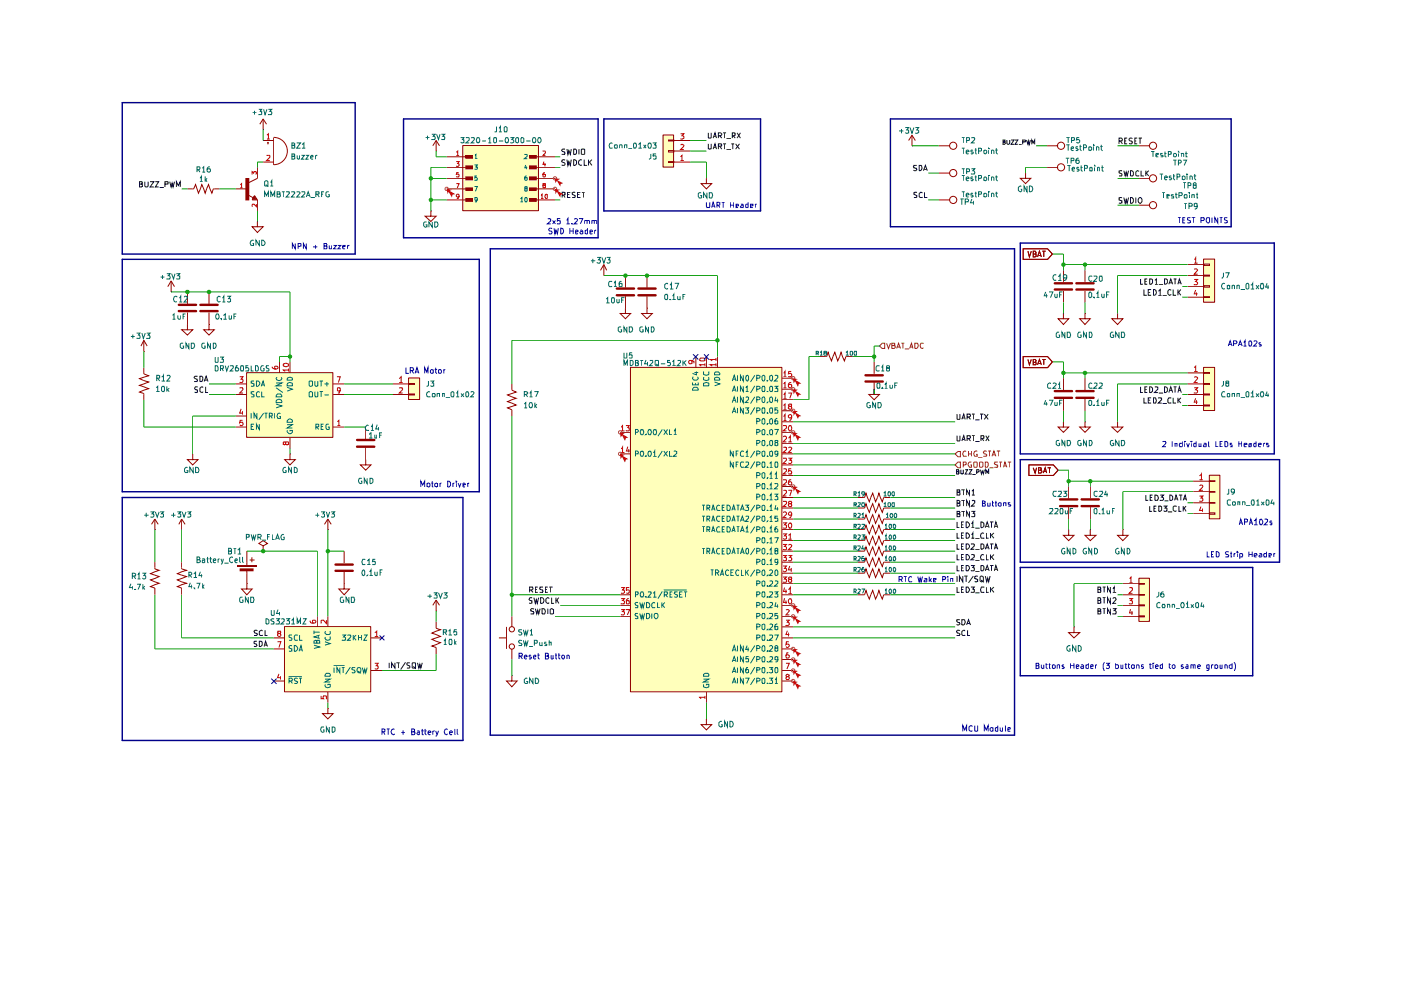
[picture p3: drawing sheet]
<svg xmlns="http://www.w3.org/2000/svg" width="297mm" height="210mm" viewBox="0 0 297 210" stroke-linecap="round" stroke-linejoin="round" font-family="sans-serif">
<g fill="#ffb">
<path d="M255.2 77.9h2.4v9.2h-2.4z"/>
<path d="M255.2 55h2.4v9.1h-2.4z"/>
<path d="M241.5 122.7h2.3v9.1h-2.3z"/>
<path d="M256.5 100.8h2.2v9.3h-2.2z"/>
<path d="M60.4 132.9h18.3v13.8h-18.3z"/>
<path d="M133.7 77.9h32.1v68.8h-32.1z"/>
<path d="M86.7 80.2h2.3v4.6h-2.3z"/>
<path d="M52.3 79.1h18.3v13.7h-18.3z"/>
<path d="M140.6 28.7h2.3v6.8h-2.3z"/>
<path d="M98.2 30.9h16v13.8h-16z"/>
</g>
<path d="M181.9 110.1h1.4l.3-1 .7 1.9 .7-1.9 .6 1.9 .7-1.9 .8 1.9 .3-.9h1.4M181.9 105.5h1.4l.3-.9 .7 1.8 .7-1.8 .6 1.8 .7-1.8 .8 1.8 .3-.9h1.4M181.9 107.7h1.4l.3-.9 .7 1.8 .7-1.8 .6 1.8 .7-1.8 .8 1.8 .3-.9h1.4M181.9 112.3h1.4l.3-.9 .7 1.8 .7-1.8 .6 1.8 .7-1.8 .8 1.8 .3-.9h1.4M181.9 119.2h1.4l.3-.9 .7 1.8 .7-1.8 .6 1.8 .7-1.8 .8 1.8 .3-.9h1.4M181.9 114.6h1.4l.3-.9 .7 1.8 .7-1.8 .6 1.8 .7-1.8 .8 1.8 .3-.9h1.4M181.9 116.9h1.4l.3-1 .7 1.9 .7-1.9 .6 1.9 .7-1.9 .8 1.9 .3-.9h1.4M181.9 121.5h1.4l.3-.9 .7 1.8 .7-1.8 .6 1.8 .7-1.8 .8 1.8 .3-.9h1.4" fill="none" stroke="#910000" stroke-width=".21"/>
<g fill="none" stroke="#0f0f0f" stroke-width=".21">
<path d="M202.9 119.9v1.1h.5M204.3 119.9h-.5v1.1h.5M204.8 119.9h.4a.66 .66 0 0 1 0 1.1h-.4zM205.9 119.9h.7l-.3 .4 .3 .1v.5h-.7M208 119.9h.4l.2 .2v.6l-.2 .3h-.4zM209.9 119.9h.7M210.2 119.9v1.1M203.8 120.4h.4M206.8 121.1h.9M208.9 121l.4-1.1 .4 1.1M209 120.7h.6M210.8 121l.3-1.1 .4 1.1"/>
<path d="M210.9 120.7h.5"/>
</g>
<path d="M202.5 98.6l.6-.6h.5v1.2h-.5z" fill="#fff"/>
<g fill="none" stroke="#765500" stroke-width=".21">
<path d="M203.1 98h.5v1.2h-.5l-.6-.6zM204.2 98.6l.6-.1v-.4l-.6-.1v1.1M206 98h-.4a.66 .66 0 0 0 0 1.1h.4v-.5h-.2M206.5 98.1h.7l-.1 1h-.5zM207.7 98.1h.7v.8l-.2 .2h-.4zM208.9 98h.4l.2 .2v.6l-.2 .3h-.4zM209.8 99.2h.8M211.5 98h-.6v.5l.5 .1 .1 .3-.1 .2h-.6M211.9 98h.6M212.2 98v1.1M212.8 99.1l.3-1.1 .4 1.1M212.9 98.8h.5"/>
<path d="M213.7 98h.7M214 98v1.1"/>
</g>
<g fill="none" stroke="#0f0f0f" stroke-width=".21">
<path d="M202.9 110.7v1.2h.5M203.8 111.3h.4M204.3 110.7h-.5v1.2h.5M204.8 110.7h.3l.5 .5-.2 .4-.3 .3h-.3zM206 111.1l.3-.4v1.2M206 111.9h.6M206.8 112h.9M208 110.7l.6 .3v.6l-.4 .3h-.2zM208.9 111.9l.4-1.2 .4 1.2M209 111.6h.6M209.9 110.7h.7M210.2 110.7v1.2"/>
<path d="M210.8 111.9l.3-1.2 .4 1.2M210.9 111.6h.5"/>
</g>
<path d="M202.5 96.2l.6-.5h.5v1.1h-.5z" fill="#fff"/>
<g fill="none" stroke="#765500" stroke-width=".21">
<path d="M202.5 96.2l.6-.5h.5v1.1h-.5zM204.8 95.7a.58 .58 0 0 0-.6 .3 .58 .58 0 0 0 .1 .7l.5-.1M205.3 95.6v1.1M205.3 96.2h.7M206 95.6v1.1M207.2 95.7a.58 .58 0 0 0-.7 .3 .58 .58 0 0 0 .2 .7h.5v-.4h-.2M207.4 96.9h.9M209.2 95.7l-.5-.1-.2 .2 .2 .4 .5 .2-.1 .3h-.6M209.5 95.6h.6M209.8 95.6v1.1M210.3 96.7l.4-1.1 .4 1.1M210.5 96.4h.5"/>
<path d="M211.3 95.6h.8M211.6 95.6v1.1"/>
</g>
<g fill="none" stroke="#0f0f0f" stroke-width=".21">
<path d="M202.8 100h.4v-.4h-.4v.9h.4l.1-.4-.2-.1M202.9 92.4l.1 1.1 .5-.1v-1M202.9 87.8l.1 1.1 .5-.1v-1M203.7 99.6v.8l.2 .1 .3-.1v-.8M203.9 93.5l.4-1.1 .3 1.1M203.9 88.9l.4-1.1 .3 1.1M204 93.2h.5M204 88.6h.5M204.6 99.6h.5l-.5 .9h.5M205 93h.6l.2-.2-.1-.4h-.7v1.1M205 88.4h.6l.2-.2-.1-.4h-.7v1.1M205.3 93l.5 .5"/>
<path d="M205.3 88.4l.5 .5M205.4 99.6h.7l-.7 .9h.7M206.1 92.4h.6M206.1 87.8h.6M206.4 87.8v1.1M206.4 92.4v1.1M206.8 93.6h.9M206.8 89h.9M207.8 87.8h.7M207.9 99.6l.2 .9 .2-.6 .2 .6 .2-.9M208 93l.6-.1v-.4l-.6-.1v1.1M208.1 87.8v1.1"/>
<path d="M208.2 93l.4 .5M208.7 87.8l.8 1.1M209 92.4l.7 1.1M209.5 87.8l-.8 1.1M209.7 92.4l-.7 1.1M202.9 115.3v1.2h.5M202.9 113v1.1h.5M202.9 117.6v1.1h.5M202.9 106.7l.5-.1 .1-.3-.6-.2v1.2h.4l.2-.1v-.4l-.3-.1M202.9 108.9h.5v-.5h-.5v1.1h.5l.1-.5-.3-.1M202.9 104.4h.5v-.5h-.5v1.1h.5l.1-.5-.3-.1M203.8 115.8h.4"/>
<path d="M203.8 113.5h.4M203.8 118.2h.4M203.8 106.1h.7M203.8 108.4h.7M203.8 103.9h.7M204.2 103.9v1.1M204.2 106.1v1.2M204.2 108.4v1.1M204.3 115.3h-.5v1.2h.5M204.3 113h-.5v1.1h.5M204.3 117.6h-.5v1.1h.5M204.8 115.3h.4a.54 .54 0 0 1 .2 .8l-.3 .4h-.3z"/>
<path d="M204.8 113h.3l.3 .3a.55 .55 0 0 1-.2 .8h-.4zM204.8 117.6h.3l.3 .3a.54 .54 0 0 1-.2 .8h-.4zM205.6 106.1v1.2l-.7-1.2v1.2M205.6 108.4v1.1l-.7-1.1v1.1M205.6 103.9v1.1l-.7-1.1v1.1M206 115.4l.5-.1 .1 .4-.7 .8h.7M206 113.3l.3-.3v1.1M206 117.7h.6v.4l-.7 .6h.7M206 108.4h.7l-.3 .4 .3 .1v.5h-.7M206 114.1h.6M206.1 106.2h.6v.4l-.7 .7h.7M206.1 104.2l.3-.3v1.1"/>
<path d="M206.1 105h.6M206.2 100.6h.7M206.8 116.6h.9M206.8 114.2h.9M206.8 118.9h.9M207.1 100.1l.5-.1v-.3l-.5-.1v.9M208 115.3h.4l.2 .2v.6l-.4 .4h-.2zM208.6 113.1l-.2-.1a.67 .67 0 0 0-.3 1.1l.5-.1M208.6 117.7a.58 .58 0 0 0-.7 .3 .58 .58 0 0 0 .2 .7l.5-.1M208.9 116.5l.4-1.2 .4 1.2M209 100.5v-.9l.3 .6 .3-.6v.9M209 116.1h.6"/>
<path d="M209.1 113v1.1h.5M209.1 117.6v1.1h.5M209.9 115.3h.7M210 113v1.1M210 117.6v1.1M210.2 115.3v1.2M210.2 113.5l.5 .6M210.2 118.1l.5 .6M210.7 113l-.7 .6M210.7 117.6l-.7 .7M210.8 116.5l.3-1.2 .4 1.2M210.9 116.1h.5"/>
<path d="M202.9 124.5v1.1h.5M202.9 122.1v1.3M203.5 133.7l-.5-.1-.2 .2 .2 .4 .5 .2-.1 .3h-.6M203.5 131.4h-.6l-.1 .2 .2 .3 .4 .1 .1 .3-.3 .2-.4-.1M203.8 125h.4M203.9 131.4h.5a.64 .64 0 0 1 .2 .7 .64 .64 0 0 1-.7 .4zM204.1 122.1v1.3l-.7-1.3v1.3M204.3 124.5h-.5v1.1h.5M204.4 122.1h.7M204.6 133.7l-.3-.1-.4 .3v.6l.2 .2 .5-.1M204.8 124.5h.4l.4 .5-.4 .6h-.4zM204.8 122.1v1.3"/>
<path d="M204.9 132.5l.4-1.1 .5 1.1M205 132.2h.7M205.1 133.6v1.1h.6M205.9 124.5h.7l-.3 .4 .3 .1v.5h-.7M206.4 122.1l-1.1 1.5M206.8 125.7h.9M207.3 122.2h-.6v.5l.6 .2v.4h-.6M207.8 122.3l.2-.2 .5 .2v.9l-.3 .2-.4-.2zM208 123.1h.2l.4 .4M208.6 124.6l-.5-.1-.2 .5 .2 .6 .5-.1M208.9 122.1l.3 1.3 .2-.9 .2 .9 .3-1.3M209.1 124.5v1.1h.5"/>
<path d="M210 124.5v1.1M210.2 125l.5 .6M210.7 124.5l-.7 .6"/>
</g>
<path d="M173.9 75.6h1.4l.3-.9 .7 1.8 .7-1.8 .6 1.8 .7-1.8 .7 1.8 .3-.9h1.5M185.3 82.5v1.1h1.2l-1.2 1.2-1.1-1.2h1.1M185.3 82.5h.1M181.9 126.1h1.4l.3-.9 .7 1.8 .7-1.8 .6 1.8 .7-1.8 .8 1.8 .3-.9h1.4" fill="none" stroke="#910000" stroke-width=".21"/>
<path d="M187.1 72.8h.5v1.1h-.5l-.6-.5z" fill="#fff"/>
<path d="M187.1 72.8h.5v1.1h-.5l-.6-.5zM188 72.8l.4 1.1 .4-1.1M189.1 73.3l.6-.1v-.3l-.6-.1v1.1h.5l.2-.4-.1-.2h-.2M190.1 73.9l.4-1.1 .4 1.1M190.2 73.6h.6M191.1 72.8h.6M191.4 72.8v1.1M191.8 74h.9M192.9 73.9l.4-1.1 .3 1.1M193 73.6h.5M194 72.8h.5a.64 .64 0 0 1 .1 .7 .64 .64 0 0 1-.6 .4zM195.8 72.9l-.5-.1a.65 .65 0 0 0-.2 .6 .65 .65 0 0 0 .5 .5l.2-.1" fill="none" stroke="#765500" stroke-width=".21"/>
<g fill="none" stroke="#910000" stroke-width=".51">
<path d="M37.9 64.6h3.7M37.9 66h3.7M42.5 64.6h3.6M42.5 66h3.6M183.5 79.6h3.7M223.6 60.1h3.7M223.6 61.4h3.7M228.2 60.1h3.7M228.2 61.4h3.7M183.5 80.9h3.7M223.6 82.9h3.7M223.6 84.3h3.7"/>
<path d="M228.2 82.9h3.7M228.2 84.3h3.7M71.1 119.7h3.7M224.8 105.9h3.6M224.8 107.3h3.6M229.3 105.9h3.7M229.3 107.3h3.7M71.1 121h3.7"/>
</g>
<g fill="none" stroke="#910000" stroke-width=".21">
<path d="M193.4 30.9h.1M193.4 28.7l-.8 1.1M193.4 28.7l.7 1.1M193.4 28.7v2.2M199 30.9h2.4M199 36.7h2.4M217.4 36.7v1.1h1.2l-1.2 1.1-1.1-1.1h1.1M217.4 36.7h.1M222 30.9h2.3M222 35.5h2.3M241.5 30.9h2.3M241.5 37.8h2.3"/>
<path d="M36.3 59.6l-.7 1.2M36.3 59.6l.7 1.2M36.3 59.6v2.3M199 42.4h2.4M216.9 52.8h5.2l1 1.1-1 1.1h-5.2zM217.9 53.3l.4 1.2 .4-1.2M219.1 53.9h.4l.2-.2-.2-.4h-.4v1.2l.6-.1v-.4l-.2-.1M220 54.5l.4-1.2 .4 1.2M220.2 54.2h.5M221 53.3h.7M221.3 53.3v1.2M225.5 57.3v2.5"/>
<path d="M230 57.3v2.5M241.5 43.5h2.3M251.8 56.1h3.4M251.8 58.4h3.4M255.2 54.9h2.3v9.2h-2.3zM255.2 56h1.3v.3h-1.3zM255.2 58.3h1.3v.2h-1.3zM30.5 74.5h.1M30.5 72.2l-.6 1.2M30.5 72.2l.7 1.2M30.5 72.2v2.3M36.3 61.9h.1"/>
<path d="M39.7 68.8v1.1h1.2l-1.2 1.1-1.2-1.1h1.2M39.7 68.8h.1M39.7 61.9v2.5M39.7 66.3v2.5M44.3 68.8v1.1h1.1l-1.1 1.1-1.1-1.1h1.1M44.3 68.8h.1M44.3 61.9v2.5M44.3 66.3v2.5M185.3 76.7v2.6M216.9 75.6h5.2l1 1.1-1 1.2h-5.2zM217.9 76.2l.4 1.1 .4-1.1M219.1 76.8l.5-.1 .1-.3-.2-.2h-.4v1.1l.6-.1v-.3l-.2-.1"/>
<path d="M220 77.3l.4-1.1 .4 1.1M220.2 77h.5M221 76.2h.7M221.3 76.2v1.1M225.5 66.5v1.1h1.1l-1.1 1.2-1.2-1.2h1.2M225.5 66.5h.1M225.5 61.7v2.4M230 66.5v1.1h-1.1l1.1 1.2 1.2-1.2h-1.2M230 66.5h.1M230 61.7v2.4M236.9 66.5v1.1h-1.2l1.2 1.2 1.2-1.2h-1.2M236.9 66.5h.1"/>
<path d="M251.8 79.1h3.4M251.8 60.8h3.4M251.8 63h3.4M255.2 77.9h2.3v9.1h-2.3zM255.2 79h1.3v.2h-1.3zM255.2 60.6h1.3v.3h-1.3zM255.2 62.9h1.3v.2h-1.3zM185.3 81.1v2.5M218.1 98.6h5.2l1 1.1-1 1.1h-5.2zM219.1 99.2l.4 1.1 .3-1.1M220.2 99.7h.5v-.5h-.5v1.1h.5l.2-.4-.3-.2M221.3 100h.5"/>
<path d="M222.1 99.2h.7M222.5 99.2v1.1M225.5 89.4v1.1h1.1l-1.1 1.2-1.2-1.2h1.2M225.5 89.4h.1M225.5 80.2v2.5M225.5 84.6v2.5M230 89.4v1.1h-1.1l1.1 1.2 1.2-1.2h-1.2M230 89.4h.1M230 80.2v2.5M230 84.6v2.5M236.9 89.4v1.1h-1.2l1.2 1.2 1.2-1.2h-1.2M236.9 89.4h.1"/>
<path d="M251.8 81.4h3.4M251.8 83.6h3.4M251.8 86h3.4M255.2 81.3h1.3v.2h-1.3zM255.2 83.5h1.3v.2h-1.3zM255.2 85.9h1.3v.2h-1.3zM32.8 112.3h.1M32.8 119.2v1.4l.9 .3-1.8 .7 1.8 .6-1.8 .8 1.8 .7-1.8 .7 .9 .3v1.4M32.8 110.1l-.7 1.1M32.8 110.1l.7 1.1M32.8 110.1v2.2M38.5 112.3h.1"/>
<path d="M38.5 119.2v1.4l1 .3-1.9 .7 1.9 .6-1.9 .8 1.9 .7-1.9 .7 .9 .3v1.4M38.5 110.1l-.6 1.1M38.5 110.1l.7 1.1M38.5 110.1v2.2M50.3 119.9h4.1v.2h-4.1zM52.3 116.9v3M53 118.7h.9M53.4 118.2v.9M55.8 115.7l.9-.5-.9-.6-.9 .6 .9 .5v1.2M55.8 116.9h.1M69.5 112.3h.1M69.5 110.1v2.2"/>
<path d="M69.5 110.1l-.7 1.1M69.5 110.1l.7 1.1M73 116.9v2.5M221.2 100.3l.4-1.1 .3 1.1M226.6 112.3v1.2h1.1l-1.1 1.1-1.1-1.1h1.1M226.6 112.3h.1M226.6 103.1v2.6M226.6 107.5v2.6M231.2 112.3v1.2h-1.2l1.2 1.1 1.2-1.1h-1.2M231.2 112.3h.1M231.2 103.1v2.6M231.2 107.5v2.6"/>
<path d="M238.1 112.3v1.2h-1.2l1.2 1.1 1.1-1.1h-1.1M238.1 112.3h.1M253 102h3.5M253 104.3h3.5M253 106.6h3.5M253 108.8h3.5M256.4 100.8h2.2v9.2h-2.2zM256.5 101.9h1.1v.2h-1.1zM256.5 104.2h1.1v.2h-1.1zM256.5 106.5h1.1v.2h-1.1zM256.5 108.7h1.1v.3h-1.1zM50.3 120h4.1"/>
<path d="M50.9 120.6h2.8v.4h-2.8zM52.3 123.8v1.1h1.2l-1.2 1.2-1.1-1.2h1.1M52.3 123.8h.1M52.3 120.8v3M58 135.2h2.4M58 137.6h2.4M60.3 132.9h18.3v13.8h-18.3zM67.3 130.7v2.2M69.5 130.7v2.2M73 123.8v1.1h1.1l-1.1 1.2-1.2-1.2h1.2M73 123.8h.1M73 121.2v2.6"/>
<path d="M78.7 135.2h2.3M92.5 129.6h.1M92.5 131.8v1.4l.9 .3-1.8 .7 1.8 .7-1.8 .7 1.8 .7-1.8 .7 .9 .3v1.4M92.5 127.2l-.7 1.1M92.5 127.2l.7 1.1M92.5 127.2v2.4M227.7 132.9v1.2h1.2l-1.2 1.1-1.1-1.1h1.1M227.7 132.9h.1M238.1 123.8h3.4M238.1 126.1h3.4M238.1 128.3h3.4M238.1 130.7h3.4"/>
<path d="M241.5 122.6h2.2v9.1h-2.2zM241.5 123.7h1.1v.2h-1.1zM241.5 126h1.1v.2h-1.1zM241.5 128.2h1.1v.2h-1.1zM241.5 130.6h1.1v.2h-1.1zM58 144.4h2.4M69.5 150.2v1.1h1.1l-1.1 1.1-1.1-1.1h1.1M69.5 150.2h.1M69.5 146.7v2.3M78.7 142.2h2.3"/>
<circle cx="202.1" cy="30.9" r=".76"/>
<circle cx="202.1" cy="36.7" r=".76"/>
<circle cx="225" cy="30.9" r=".76"/>
<circle cx="225" cy="35.5" r=".76"/>
<circle cx="244.5" cy="37.8" r=".76"/>
<circle cx="244.5" cy="30.9" r=".76"/>
<circle cx="202.1" cy="42.4" r=".76"/>
<circle cx="244.5" cy="43.5" r=".76"/>
</g>
<g fill="none" stroke="#0f0f0f" stroke-width=".21">
<path d="M194.4 35.1h-.6l-.1 .2 .1 .3 .5 .1 .1 .3-.2 .2-.5-.1M194.9 35.1h.4a.64 .64 0 0 1 .2 .7 .64 .64 0 0 1-.6 .4zM195.8 36.2l.4-1.1 .4 1.1M195.9 35.9h.6M212.7 30.1h.3l.1-.4h-.4v.9h.3l.2-.2-.2-.3M213.5 29.7v.7l.2 .2 .4-.2v-.7M214.4 29.7h.6l-.6 .9h.6M215.2 29.7h.6l-.6 .9h.6M216 30.6h.6M216.8 30.1h.5l.1-.3-.6-.1v.9M217.6 29.7l.3 .9 .1-.7 .3 .7 .2-.9M218.8 30.6v-.9l.3 .6 .3-.6v.9"/>
<path d="M237.3 29.9h.6l.1-.4-.2-.2h-.5v1.2M237.6 29.9l.4 .6M237.9 36.3h-.6l.1 .4 .5 .2-.1 .4h-.5M238.3 36.2l.3 1.1 .2-.8 .2 .8 .3-1.1M238.5 29.9h.3M239 29.3h-.5v1.2h.5M239.7 36.2h.3l.3 .3v.6l-.2 .2h-.4zM240.1 29.4l-.5-.1-.2 .2 .2 .4h.3l.2 .2-.2 .4-.5-.1M240.6 29.9h.3M241.1 29.3h-.5v1.2h.5M241.4 29.3h.7M241.5 36.3l-.4-.1-.3 .3v.6l.2 .2 .5-.1"/>
<path d="M241.7 29.3v1.2M241.9 36.2v1.1h.6M242.9 36.2v1.1M243 36.7l.5 .6M243.5 36.2l-.6 .6M194.4 40.9h-.6l.1 .4 .5 .2-.1 .4h-.5M195.6 40.9l-.4-.1-.3 .3v.6l.2 .2 .5-.1M196 40.8v1.1h.6M237.9 42h-.6v.4l.6 .2v.4h-.6M238.3 41.9l.3 1.2 .2-.8 .2 .8 .3-1.2M239.7 41.9h.3l.3 .3v.6l-.3 .3h-.3zM240.8 41.9v1.2"/>
<path d="M241.6 41.9h.2a.72 .72 0 0 1 0 1.2h-.2a.72 .72 0 0 1 0-1.2zM241.8 59.2v1.1h.5M242.7 59.7h.4M243.2 59.2h-.5v1.1h.5M243.8 59.2h.4l.2 .2v.6l-.3 .3h-.3zM244.9 59.5l.3-.3v1.1M246.9 59.2h.4l.2 .2v.6l-.4 .3h-.2zM247.9 60h.6M248.8 59.2h.6M249.1 59.2v1.1M249.8 60h.6M242.5 61.4v1.2h.6"/>
<path d="M243.4 62h.5M244.1 61.4h-.7v1.2h.7M244.6 61.4a.61 .61 0 0 1 .6 .6 .61 .61 0 0 1-.6 .6zM244.9 60.3h.6M245.6 61.7l.4-.3v1.2M245.6 62.6h.7M245.7 60.4h.9M246.5 62.7h.9M247.8 60.3l.4-1.1 .4 1.1M248.3 61.5l-.4-.1-.3 .3v.6l.3 .3 .4-.2M248.7 61.4v1.2h.6M249.7 60.3l.4-1.1 .4 1.1"/>
<path d="M249.7 61.4v1.2M249.8 61.9l.6 .7M250.4 61.4l-.7 .7M241.8 82v1.2h.5M242.5 84.3v1.2h.6M242.7 82.6h.4M243.2 82h-.5v1.2h.5M243.4 84.9h.5M243.8 82h.3l.3 .3v.6l-.3 .3h-.3zM244.1 84.3h-.7v1.2h.7M244.6 84.3h.4l.1 .3 .1 .4-.2 .5h-.4zM244.9 82.1h.6v.4l-.7 .7h.7"/>
<path d="M245.6 84.4l.6-.1 .1 .3-.1 .3-.6 .6h.7M245.7 83.3h.9M246.5 85.6h.9M246.9 82l.6 .3v.6l-.4 .3h-.2zM247.8 83.2l.4-1.2 .4 1.2M247.9 82.8h.6M248.3 84.4l-.5-.1-.2 .4v.6l.2 .2 .5-.1M248.7 84.3v1.2h.6M248.8 82h.6M249.1 82v1.2M249.7 83.2l.4-1.2 .4 1.2M249.7 84.3v1.2"/>
<path d="M249.8 82.8h.6M249.8 84.9l.6 .6M250.4 84.3l-.7 .7M242.9 105v1.1h.5M243.8 107.3v1.1h.5M243.9 105.5h.4M244.4 105h-.5v1.1h.5M244.7 107.8h.3M244.9 105a.65 .65 0 0 1 .6 .4 .65 .65 0 0 1-.1 .7h-.5zM245.2 107.3h-.5v1.1h.5M245.7 107.3h.4l.2 .2v.6l-.3 .3h-.3zM246 105h.7l-.4 .4 .3 .1 .1 .4-.2 .2-.5-.1"/>
<path d="M246.7 107.3h.7l-.4 .4 .4 .1v.5h-.7M246.9 106.2h.8M247.6 108.5h.9M248 105h.3l.3 .3v.6l-.2 .2h-.4zM249 106.1l.3-1.1 .4 1.1M249.1 105.8h.5M249.4 107.4l-.5-.1-.2 .2v.6l.4 .3 .3-.1M250 107.3v1.1h.5M250 105h.7M250.4 105v1.1M250.9 106.1l.4-1.1 .3 1.1M250.9 107.3v1.1"/>
<path d="M251 105.8h.5M251.1 107.7l.4 .7M251.5 107.3l-.6 .6M54.5 136l-.6 .1v.3l.5 .2 .1 .2-.2 .3-.4-.1M54.6 133.7l-.5-.1-.2 .2 .2 .4 .5 .2-.2 .3h-.5M55 136h.4l.2 .2v.6l-.3 .3h-.3zM55.7 133.7l-.3-.1-.4 .3v.6l.2 .2 .5-.1M56 137.1l.3-1.1 .4 1.1M56.1 136.8h.5M56.2 133.6v1.1h.5M232.8 129.6h.5l.1-.3-.2-.2h-.4v1.1h.5l.1-.5-.2-.1M232.8 125h.5v-.5h-.5v1.1h.5l.1-.5-.2-.1"/>
<path d="M232.8 127.3h.4l.2-.2-.2-.4h-.4v1.2l.6-.1v-.4l-.2-.1M233.8 129.1h.6M233.8 124.5h.6M233.8 126.7h.6M234.1 124.5v1.1M234.1 126.7v1.2M234.1 129.1v1.1M235.4 129.1v1.1l-.6-1.1v1.1M235.4 124.5v1.1l-.6-1.1v1.1M235.4 126.7v1.2l-.6-1.2v1.2M235.9 129.1h.7l-.4 .4 .4 .2-.1 .5-.6-.1M235.9 124.8l.3-.3v1.1"/>
<path d="M235.9 126.9l.2-.2h.3l.2 .3-.7 .9h.7M235.9 125.6h.7M82.5 140.5v1.2M83.7 140.5v1.2l-.7-1.2v1.2M84 140.5h.7M84.4 140.5v1.2M86 140.4l-1 1.6M86.9 140.5l-.6 .1v.3l.5 .2 .1 .4-.6 .2M87.4 140.6h.7l-.1 1.1-.6-.2zM87.6 141.3l.6 .5M88.5 140.5l.3 1.2 .2-.9 .2 .9 .3-1.2"/>
</g>
<g fill="none" stroke="#b90000" stroke-width=".21">
<path d="M253.2 55l.3-.3v1.1M253.2 57.1l.5-.1 .2 .2-.7 .9h.7M253.2 59.3h.7l-.4 .4 .4 .3v.2l-.2 .2-.5-.1M253.2 55.8h.7M253.2 77.9l.3-.3v1.2M253.2 80l.4-.1 .3 .2v.2l-.7 .8h.7M253.2 78.8h.7M253.5 61.5l-.3 .8h.7M253.7 62v.7M253.2 82.2h.7l-.4 .4 .4 .2v.3l-.2 .2-.5-.1M253.5 84.4l-.3 .9h.7M253.7 84.9v.8"/>
<path d="M254.3 100.9l.4-.4v1.2M254.3 102.9l.5-.1 .2 .2-.1 .3-.6 .7h.7M254.3 105.2h.7l-.4 .4h.3l.1 .5-.2 .2-.5-.1M254.3 101.7h.7M254.6 107.4l-.3 .8h.7M254.9 107.8v.7M58.8 136.1h.8l-.5 1.2M59.1 134.3l-.3-.3 .1-.2h.6v.4l-.6 .1-.1 .2v.2l.3 .2 .5-.2-.3-.4M65.7 131.6l.2 .4 .9 .1 .2-.2-.2-.4-.5 .1v.4l.2 .1M69.2 131.5v.7l-.6-.7-.5 .1 .1 .5M79.5 134.1l.4-.3v1.1M79.5 134.9h.7"/>
<path d="M239.4 126.9h.7l-.4 .4 .4 .1v.5h-.7M239.5 122.7l.3-.4v1.2M239.5 124.7h.6v.4l-.7 .7h.7M239.5 123.5h.6M239.7 129.2l-.2 .8h.7M240 129.6v.8M59.1 142.9l-.3 .8h.8M59.5 143.4v.7M68.1 147.5v.7h.5v-.7l.6 .1-.1 .6M79.5 140.6h.7l-.4 .5h.3l.1 .6-.2 .2-.5-.1"/>
</g>
<g fill="none" stroke="#006665" stroke-width=".21">
<path d="M61.9 134.6l-.6 .1v.3l.6 .4v.3l-.6 .1M61.9 137l-.4-.1-.2 .2v.3l.6 .2v.4h-.6M62.4 136.9h.3l.4 .5-.1 .4-.3 .3h-.3zM63.1 134.7l-.5-.1-.2 .3 .1 .8h.6M63.4 138.1l.4-1.2 .3 1.2M63.5 134.6v1.2h.6M63.5 137.8h.5M66.6 136.8l1.2 .4-1.2 .3M66.6 133.7v.7M66.6 134h1.2M67.2 136l.1-.2h.4l.1 .2v.4h-1.2v-.4l.4-.2 .2 .2v.4M67.5 134.7v.5"/>
<path d="M67.8 134.6l-1.2 .4 1.2 .4M68.9 136.1l1.1 .4-1.1 .3M69 135l-.1 .2a.62 .62 0 0 0 .5 .5 .62 .62 0 0 0 .6-.2l-.1-.5M69 133.8l-.1 .4 .3 .3h.6l.2-.2-.1-.5M72.6 134.6h.7l-.4 .4 .4 .2-.1 .6-.6-.1M73.7 134.7l.6-.1 .1 .2-.1 .3-.6 .7h.7M74.9 134.6v1.2M75 135.1l.5 .7M75.5 134.6l-.6 .6M76 134.6v1.2M76 135.1h.6M76.6 134.6v1.2"/>
<path d="M77.1 134.6h.7l-.7 1.2h.7M61.2 143.5h2.8M61.3 144.4h.6l.1-.4-.2-.2h-.5v1.1M61.6 144.4l.4 .5M63.1 143.9l-.5-.1-.2 .2 .2 .4 .5 .2-.2 .3h-.5M63.4 143.8h.6M63.7 143.8v1.1M68.9 144h1.1l-1.1 .6h1.1M69 145.1l-.1 .2a.67 .67 0 0 0 1.1 .3v-.5h-.5v.2M69 143l.2-.2h.6l.2 .2v.4h-1.1zM70.7 141.1h2.4M70.8 141.5v1.2"/>
<path d="M72 141.5v1.2l-.6-1.2v1.2M72.5 141.5h.6M72.8 141.5v1.2M74.3 141.4l-1 1.6M75.3 141.5h-.6l-.1 .3 .1 .2 .5 .2 .1 .3-.2 .2-.5-.1M75.8 141.7h.6a.72 .72 0 0 1-.2 1h-.2a.72 .72 0 0 1-.2-1zM75.9 142.4l.6 .4M76.8 141.5l.3 1.2 .2-.8 .2 .8 .3-1.2"/>
</g>
<path d="M50.9 120.8h2.8" fill="none" stroke="#910000" stroke-width=".41"/>
<path d="M52.1 37.8h.6v4.6h-.6z" fill="#910000"/>
<g fill="none" stroke="#910000" stroke-width=".21">
<path d="M52.1 37.8h.6v4.6h-.6zM54.6 35.5v2.3l-1.9 .9M55.8 27.5h.1M55.8 25.2l-.7 1.1M55.8 25.2l.7 1.1M55.8 25.2v2.3M55.8 29.8h2.2M55.8 34.4h2.2M56.6 30.3h.4M56.8 30.1v.5M58 34.9a2.9 2.9 0 0 0 2.9-2.9 2.9 2.9 0 0 0-2.9-2.9v5.9M98.1 30.9h16.1v13.8h-16.1z"/>
<path d="M140.6 28.6h2.2v6.8h-2.2zM141.7 34.3h1.2v.2h-1.2zM141.7 31.9h1.2v.3h-1.2zM141.7 29.7h1.2v.2h-1.2zM142.9 29.8h3.4M142.9 34.4h3.4M142.9 32h3.4M149.8 37.8v1.1h1.1l-1.1 1.2-1.1-1.2h1.1M149.8 37.8h.1M39.7 40.1h1.4l.4-1 .6 1.9 .7-1.9 .7 1.9 .7-1.9 .7 1.9 .3-.9h1.3M50 40.1h2.3M52.6 41.4l1.2 .6"/>
<path d="M53.9 41.8l.1 .3h-.4l.3-.5 .4 .6h-.7M54 41.5l.6 .9h-1.1zM54.6 47v1.1h1.2l-1.2 1.2-1.1-1.2h1.1M54.6 47h.1M54.6 42.4v2.3M128 58.4h.1M128 56.1l-.7 1.2M128 56.1l.6 1.2M128 56.1v2.3M132.6 58.4v2.6M137.2 58.4v2.6M30.5 77.9v1.4l1 .4-1.9 .6 1.9 .7-1.9 .7 1.9 .7-1.9 .7 .9 .3v1.4"/>
<path d="M52.3 79h18.3v13.7h-18.3zM59.2 76.7v2.4M61.5 76.7v2.4M132.6 65.3v1.2h1.1l-1.1 1.1-1.1-1.1h1.1M132.6 65.3h.1M132.6 62.8v2.5M133.7 77.9h32.1v68.8h-32.1zM137.2 65.3v1.2h1.1l-1.1 1.1-1.1-1.1h1.1M137.2 65.3h.1M137.2 62.8v2.5M147.5 75.6v2.3M149.8 75.6v2.3"/>
<path d="M152.1 75.6v2.3M40.9 96.2v1.3h1.1l-1.1 1.1-1.2-1.1h1.2M40.9 96.2h.1M50 81.4h2.3M50 83.6h2.3M50 88.2h2.3M50 90.5h2.3M61.5 96.2v1.3h1.1l-1.1 1.1-1.1-1.1h1.1M61.5 96.2h.1M61.5 92.8v2.3M70.6 81.4h2.4M70.6 83.6h2.4"/>
<path d="M70.6 90.5h2.4M77.5 97.5v1.1h1.2l-1.2 1.1-1.1-1.1h1.1M77.5 97.5h.1M77.5 90.5v2.6M77.5 94.9v2.6M83.3 81.4h3.4M83.3 83.6h3.4M86.6 80.1h2.4v4.6h-2.4zM86.7 81.3h1.2v.2h-1.2zM86.7 83.5h1.2v.2h-1.2zM108.5 81.4v1.3l.9 .4-1.8 .6 1.8 .7-1.8 .8 1.8 .7-1.8 .6 .9 .4v1.3M131.5 91.7h2.2"/>
<path d="M131.5 96.2h2.2M165.8 91.7h2.4M165.8 96.2h2.4M165.8 80.2h2.4M165.8 82.5h2.4M165.8 84.8h2.4M165.8 87.1h2.4M165.8 89.4h2.4M165.8 94h2.4M165.8 98.6h2.4M165.8 100.8h2.4M165.8 103.1h2.4"/>
<path d="M165.8 105.5h2.4M165.8 107.7h2.4M165.8 110.1h2.4M165.8 112.3h2.4M165.8 114.6h2.4M165.8 116.9h2.4M165.8 119.2h2.4M105.8 135.2h1.6M107.4 132.9v4.7M108.5 130.7v2.2M108.5 137.6v2.2M131.5 126.1h2.2"/>
<path d="M131.5 128.3h2.2M131.5 130.7h2.2M165.8 126.1h2.4M165.8 128.3h2.4M165.8 130.7h2.4M165.8 121.5h2.4M165.8 123.8h2.4M165.8 132.9h2.4M165.8 135.2h2.4M165.8 137.6h2.4M165.8 139.8h2.4M108.5 143.3v1.1h1.1l-1.1 1.2-1.1-1.2h1.1"/>
<path d="M108.5 143.3h.1M149.8 152.4v1.2h1.1l-1.1 1.2-1.1-1.2h1.1M149.8 152.4h.1M149.8 146.7v2.3M165.8 142.2h2.4M165.8 144.4h2.4"/>
<circle cx="108.5" cy="137.1" r=".56"/>
<circle cx="108.5" cy="133.4" r=".56"/>
</g>
<g fill="none" stroke="#b90000" stroke-width=".21">
<path d="M50.9 39.1l.3-.2v.9M50.9 39.8h.5M53.5 37v-.6l.3 .3 .1-.3h.4v.6M56.6 28.7l.3-.3v1.1M56.6 33l.5-.1 .1 .4-.7 .8h.7M56.6 29.5h.6M144.3 33.2l.3-.3v1.2M144.3 30.7l.4-.1 .3 .2-.1 .3-.6 .6h.7M144.3 28.4h.7l-.4 .4 .4 .2v.3l-.3 .2-.4-.1M144.3 34.1h.7M54.4 43.3v.5l-.5-.5-.4 .1 .1 .4M50.8 79.9h.7l-.4 .5h.3v.6h-.6"/>
<path d="M57.7 77.7l.1 .3a.78 .78 0 0 0 1 .2l.1-.4-.2-.2h-.4l-.1 .6 .2 .1M60.1 77.2a.63 .63 0 0 1 .6-.2 .63 .63 0 0 1 .5 .5 .63 .63 0 0 1-.7 .3 .63 .63 0 0 1-.4-.6zM61.2 78.5h-1.1l.3 .3M61.2 78.2v.6M71.4 79.9h.8l-.5 1.2M146.5 76.4l.2 .1v.5l-.5 .1-.2-.2v-.3l.2-.2h.5l.4 .2v.4M148.4 76.1l.2-.2h.7l.2 .2v.3l-.9 .1-.2-.1zM149.5 77.3h-1.1l.3 .3M149.5 77v.6M151.8 77.3h-1.2l.4 .3M151.8 76.2h-1.2l.4 .3M151.8 75.9v.6"/>
<path d="M151.8 77v.6M166.1 79.1l.3-.3v1.1M166.1 79.9h.6M167.8 78.8h-.6l-.1 .5 .6-.1 .2 .2-.1 .5-.7-.1M50.8 82.3l.6-.1 .1 .2-.1 .3-.6 .6h.7M51.1 86.7l-.3 .9h.7M51.4 89.1h-.5l-.1 .5 .6-.1 .1 .5-.2 .2-.5-.1M51.4 87.2v.7M60.6 93.9l.1-.2h.4l.1 .5a.47 .47 0 0 1-.6 0 .47 .47 0 0 1-.1-.5l-.4 .1v.4l.3 .1 .2-.2M71.5 89.4l.3-.3v1.1M71.5 90.2h.7M72.2 82.7l-.3 .2-.4-.1v-.5l.5-.1a.89 .89 0 0 1-.1 1.1h-.3"/>
<path d="M84.6 80.3l.5-.4v1.2M84.6 82.3l.7-.1 .1 .2-.1 .3-.7 .6h.8M84.6 81.1h.8M131.7 90.5l.3-.3v1.2M131.7 95.1l.3-.3v1.1M131.7 91.4h.7M131.7 95.9h.7M132.7 90.2h.7l-.3 .4 .3 .1v.6h-.7M133.1 94.7l-.3 .9h.7M133.3 95.2v.7M166.1 81.4l.3-.3v1.1M166.1 83.6l.3-.3v1.1"/>
<path d="M166.1 86l.3-.3v1.1M166.1 88.3l.3-.4v1.2M166.1 90.3l.5-.1 .1 .5-.7 .7h.7M166.1 92.7l.1-.2h.3l.2 .2v.3l-.7 .7h.7M166.1 94.9h.6v.4l-.7 .6h.7M166.1 97.3l.5-.2 .1 .5-.7 .7h.7M166.1 99.5h.6v.4l-.7 .6h.7M166.1 82.2h.6M166.1 84.4h.6M166.1 86.8h.6M166.1 89.1h.6M167.1 83.3h.8l-.4 1.1"/>
<path d="M167.1 92.9l.5-.4v1.2M167.1 94.9l.6-.1 .2 .2-.1 .3-.7 .6h.8M167.1 97.1h.8l-.4 .5h.3l.1 .5-.2 .2-.6-.1M167.1 93.7h.8M167.3 90.2a.56 .56 0 0 1 .6 .6 .56 .56 0 0 1-.6 .6v-.1a.72 .72 0 0 1 0-1.1zM167.5 86.2l-.4-.3 .2-.2h.5v.4l-.7 .3v.2l.4 .2 .4-.2-.2-.4M167.8 81.1h-.3l-.4 .4v.5l.6 .2 .2-.2-.1-.5h-.5l-.2 .2M167.8 99.4h-.6l-.1 .6 .2-.2h.4l.2 .3-.1 .4-.7-.1M167.9 88.4l-.1 .2h-.5l-.2-.2 .1-.4 .5-.1a.84 .84 0 0 1-.1 1.2h-.3M166 110.9h.7l-.4 .4 .4 .1v.5h-.7M166 113.2h.7l-.4 .4 .4 .1v.5h-.7M166 115.4h.7l-.4 .4 .4 .2v.5h-.7"/>
<path d="M166 117.8h.7l-.4 .4 .4 .1v.5h-.7M166.1 101.8l.5-.1 .1 .5-.7 .6h.7M166.1 104.1h.6v.4l-.7 .7h.7M166.1 106.4l.5-.1 .1 .5-.7 .6h.7M166.1 108.7l.1-.2h.3l.2 .2v.3l-.7 .7h.7M167.1 104h.8l-.4 1.2M167.1 113.5l.5-.3v1.1M167.1 115.5l.6-.1 .2 .2-.1 .3-.7 .7h.8M167.1 117.8h.8l-.4 .4 .4 .2v.3l-.2 .2-.6-.1M167.1 114.3h.8M167.5 106.8l-.4-.3 .2-.2h.5l.1 .3-.8 .4 .2 .4h.5l.1-.2-.2-.4M167.5 110.9a.57 .57 0 0 1 .4 .6 .57 .57 0 0 1-.6 .5v-.1a.61 .61 0 0 1 .2-1z"/>
<path d="M167.8 101.7h-.3a.64 .64 0 0 0-.2 1l.4 .1 .2-.2v-.3l-.2-.2-.6 .2M167.9 109l-.1 .2h-.5l-.2-.2 .4-.5 .3 .1a.8 .8 0 0 1-.2 1.1h-.3M131.7 124.6h.7l-.4 .5h.3l.1 .5-.2 .2-.5-.1M131.7 126.9h.7l-.4 .4 .4 .2-.1 .5-.6-.1M131.7 129.3h.7l-.4 .4h.3l.1 .5-.2 .2-.5-.1M132.7 129.3h.8l-.5 1.1M133.3 126.9l-.5 .3v.7h.6v-.5l-.4-.1-.2 .2M133.4 124.6h-.6v.6h.6v.5h-.6M166 120h.7l-.4 .5 .4 .1v.4l-.2 .2h-.3l-.2-.2M166 122.3h.7l-.4 .5 .4 .1v.5h-.7M166.3 124.6l-.2 .8h.7M166.3 126.8l-.2 .9h.7"/>
<path d="M166.6 129.4l.5-.1 .2 .2-.7 .9h.7M166.6 131.5h.7l-.4 .4 .3 .1 .1 .4-.2 .2-.5-.1M166.6 125v.8M166.6 127.3v.7M166.9 133.7l-.3 .8h.7M167.1 125l.5-.4v1.2M167.1 138.4l-.3 .1a.78 .78 0 0 0-.1 1h.4l.2-.2v-.3l-.3-.2-.4 .2M167.1 125.8h.8M167.1 134.1v.8M167.2 136.1h-.5l-.1 .6 .5-.1 .2 .4-.3 .3-.4-.2M167.5 120l-.4 .8h.8M167.5 122.9l-.4-.4 .2-.2h.5l.1 .4-.8 .4 .2 .4h.5l.1-.2-.2-.4"/>
<path d="M167.5 126.9a.57 .57 0 0 1 .4 .6 .57 .57 0 0 1-.6 .5v-.1a.61 .61 0 0 1 .2-1zM167.8 120.4v.8M149.5 147.8h-1.1l.3 .4M149.5 147.5v.7M166.6 140.6h.7l-.5 1.3M166.8 143.5l-.2-.2 .2-.3 .5 .2-.1 .2a.47 .47 0 0 0-.4 .2 .47 .47 0 0 0-.1 .5h.4l.2-.2v-.2l-.3-.2"/>
</g>
<g fill="none" stroke="#0f0f0f" stroke-width=".21">
<path d="M29.6 39h.4l.2-.2-.1-.3h-.5v1.1l.6-.1v-.4l-.2-.1M30.7 38.5v.9l.2 .2h.3l.2-.2v-.9M31.8 38.5h.8l-.8 1.1h.8M32.9 38.5h.7l-.7 1.1h.7M33.8 39.7h1M35 39h.6v-.5h-.6v1.1M36 38.5l.3 1.1 .2-.8 .2 .8 .3-1.1M37.4 39.6v-1.1l.4 .8 .4-.8v1.1M150.2 28.2l.1 1.1 .5-.1v-1M150.2 30.5v1l.2 .1 .4-.1v-1M151.2 29.3l.4-1.1 .3 1.1M151.2 31.6l.4-1.1 .3 1.1"/>
<path d="M151.3 29h.5M151.3 31.3h.5M152.3 28.8l.6-.1 .1-.3-.3-.2h-.4v1.1M152.3 31h.6v-.5h-.6v1.1M152.6 28.8l.4 .5M152.6 31l.4 .6M153.3 28.2h.6M153.3 30.5h.6M153.6 28.2v1.1M153.6 30.5v1.1M154 29.4h1M154 31.7h1"/>
<path d="M155.1 30.5h.6M155.3 28.8l.6-.1v-.4l-.6-.1v1.1M155.4 30.5v1.1M155.5 28.8l.4 .5M156 30.5l.8 1.1M156.3 28.2l.7 1.1M156.8 30.5l-.8 1.1M157 28.2l-.7 1.1M119.2 41.4l.6-.1v-.4l-.6-.1v1.1M119.5 41.4l.3 .5M120.3 41.3h.4M120.9 40.8h-.6v1.1h.6"/>
<path d="M121.9 40.9h-.6l.1 .4 .5 .2-.1 .4h-.5M122.4 41.3h.4M123.1 40.8h-.7v1.1h.7M123.4 40.8h.6M123.7 40.8v1.1M41.9 79.8h-.5l-.2 .2 .2 .3a.41 .41 0 0 1 .4 .2 .41 .41 0 0 1 0 .4h-.6M42.4 79.8h.4l.2 .2v.6l-.2 .3h-.4zM41.9 82.1l-.4-.1-.2 .3 .2 .3 .4 .1v.4h-.6M43.1 82.1l-.3-.1-.4 .3v.6l.4 .3 .3-.1M43.3 80.9l.4-1.1 .4 1.1M43.4 80.6h.6M43.6 82v1.2h.5"/>
<path d="M112.3 125.1h.5l.2-.2-.1-.4h-.6v1.1M112.6 125.1l.4 .5M112.8 126.8l-.4-.1-.2 .3 .2 .3 .4 .1v.4h-.6M113.2 126.7l.3 1.2 .2-.8 .2 .8 .3-1.2M113.2 129.2l-.5-.1-.2 .2 .1 .3 .5 .1 .1 .2-.1 .3h-.6M113.5 129.1l.3 1.1 .2-.8 .2 .8 .3-1.1M113.5 125h.3M114 124.5h-.5v1.1h.5M114.6 126.7a.62 .62 0 0 1 .7 .6 .62 .62 0 0 1-.7 .6zM114.9 129.1a.65 .65 0 0 1 .7 .3 .65 .65 0 0 1-.2 .8h-.5zM115.1 124.5h-.6v.5l.5 .1 .1 .3-.1 .2h-.6M115.6 125h.3"/>
<path d="M116.1 124.5h-.5v1.1h.5M116.1 129.1v1.1M116.4 126.9l-.3-.2-.4 .3v.6l.4 .3 .3-.1M116.4 124.5h.8M116.8 124.5v1.1M116.9 129.1l.5 .2v.8l-.2 .1-.5-.1v-.8zM117 126.7v1.2h.5M117.9 126.7v1.2M118.1 127.2l.4 .7M118.5 126.7l-.6 .7"/>
</g>
<g fill="none" stroke="#006665" stroke-width=".21">
<path d="M58.7 80a.47 .47 0 0 0 .1 .6 .47 .47 0 0 0 .7 0l.3-.3-.1-.3M146.9 79.9l-.1 .4 .3 .3h.6l.3-.3-.1-.4M147.2 79h.8M147.6 78.8v.7l-.8-.3M149.3 80l-.1 .5 .5 .2 .6-.2-.1-.5M149.3 78.9l-.1 .5 .5 .2 .6-.2-.1-.5M151.5 79.1l.2-.2h.6l.3 .3v.3h-1.1zM156.4 79.6v1.2M157.6 79.6v1.2l-.6-1.2v1.2M158.2 79.7l.3-.1 .2 .2v.7l-.2 .3-.3-.2-.1-.3zM160 79.6l-.9 1.4M161.6 79.8l.3-.2 .3 .2v.7l-.2 .3-.4-.3z"/>
<path d="M163.2 79.8l.3-.2 .3 .2v.7l-.2 .3-.4-.3zM164.3 79.7h.6v.4l-.7 .7h.7M53.3 87.6v1.1M53.3 90.4h.4M53.9 80.8l-.6 .1v.3l.6 .2v.4h-.6M53.9 83.1h-.6l.1 .4 .5 .2-.1 .4h-.5M53.9 89.9h-.6v1.2h.6M54.4 80.8h.4a.54 .54 0 0 1 .2 .8l-.3 .3h-.3zM54.5 87.6v1.1l-.6-1.1v1.1M55 89.9v1.2l-.6-1.2v1.2M55.1 83.1l-.4-.1-.3 .3v.6l.2 .2 .5-.1M55.4 81.9l.4-1.1 .3 1.1"/>
<path d="M55.5 83v1.1h.6M55.5 81.6h.5M55.9 87.6l-1 1.4M56.1 87.6h.6M56.4 87.6v1.1M57.1 88.2h.5l.1-.5-.6-.1v1.1M57.4 88.2l.3 .5M58.2 87.6v1.1M58.5 85.7l1.3 .4-1.3 .4M58.5 81.2h1.3l-1.3 .6h1.3M58.5 82.2l1.5 1M58.6 84.9a.64 .64 0 0 1 .8-.2 .64 .64 0 0 1 .4 .7h-1.3z"/>
<path d="M58.6 83.7l.2-.2h.7l.3 .6h-1.3zM59.5 87.7a.58 .58 0 0 0-.7 .3 .58 .58 0 0 0 .1 .7h.6v-.4h-.3M60.9 82.1l1.1 .4-1.1 .4M60.9 90h1.1l-1.1 .7h1.1M60.9 89.2l.3-.3a.55 .55 0 0 1 .8 .2v.4h-1.1zM61 81.3l.4-.2 .5 .1 .1 .6h-1.1zM61 80.2l.4-.2 .5 .1 .1 .5h-1.1zM61 91.3l-.1 .3 .3 .3a.55 .55 0 0 0 .8-.2v-.4h-.5v.2M65.5 80.9h.8l-.1 .9-.5 .1-.2-.2zM65.7 83l.6 .2-.1 .9-.7-.1v-.8zM66.8 80.8v.9l.2 .2 .4-.1v-1M66.8 83l.1 1.1 .5-.1v-1"/>
<path d="M67 90.5l.6-.1v-.4l-.6-.1v1.2M67.2 90.5l.4 .6M67.8 83h.7M67.8 80.8h.7M68.1 90.4h.4M68.1 80.8v1.1M68.1 83v1.1M68.6 89.9h-.5v1.2h.5M68.8 81.4h.9M68.8 83.7h.9M69.3 81v.9M69.7 89.9h-.4l-.2 .2v.6l.2 .4 .5-.1v-.5h-.3"/>
<path d="M134.7 91.7h.4l.2-.4-.2-.2h-.4v1.1M134.7 96.2h.5l.1-.4-.2-.2h-.4v1.1M135.9 91.2l.2-.1a.57 .57 0 0 1 .4 .6 .57 .57 0 0 1-.5 .5l-.2-.4zM135.9 95.7l.2-.1a.57 .57 0 0 1 .4 .6 .57 .57 0 0 1-.5 .5l-.2-.4zM137 92.1v.1M137 96.6v.1M137.5 91.2l.2-.1a.57 .57 0 0 1 .4 .6 .57 .57 0 0 1-.5 .5l-.2-.4zM137.5 95.7l.2-.1a.57 .57 0 0 1 .4 .6 .57 .57 0 0 1-.5 .5l-.2-.4zM138.5 95.9l.3-.3v1.1M138.5 96.7h.7M138.6 91.2l.2-.1a.57 .57 0 0 1 .4 .6 .57 .57 0 0 1-.5 .5l-.2-.4zM140.4 91.1l-.9 1.4"/>
<path d="M140.4 95.6l-.9 1.4M140.7 91.1l.8 1.1M140.7 95.6l.8 1.1M141.5 91.1l-.8 1.1M141.5 95.6l-.8 1.1M141.9 91.1v1.1h.6M141.9 95.6v1.1h.6M142.9 91.4l.3-.3v1.1M142.9 95.7h.6v.4l-.7 .6h.7M142.9 92.2h.6M146.8 81.1v.5h1.2v-.5M146.9 82.3l.2-.2h.6l.3 .6h-1.2z"/>
<path d="M147.4 81.2v.4M149.2 81.3l.5-.2 .5 .1 .1 .6h-1.1zM151.5 81l1.1 .4-1.1 .4M151.5 80.2a.64 .64 0 0 1 .7-.2 .64 .64 0 0 1 .4 .6h-1.1zM155.3 80.8l.4-1.2 .4 1.2M155.3 83l.4-1.1 .4 1.1M155.3 85.4l.4-1.3 .4 1.3M155.3 87.6l.4-1.1 .4 1.1M155.4 80.4h.5M155.4 82.7h.5M155.4 85h.5M155.4 87.3h.5"/>
<path d="M155.5 95.6v1.1l-.6-1.1v1.1M155.5 98v1.1l-.6-1.1v1.1M156.1 96.2h.3M156.1 98.5h.3M156.4 81.9v1.1M156.4 84.1v1.3M156.4 86.5v1.1M156.6 95.6h-.5v1.1M156.6 98h-.5v1.1M157.6 81.9v1.1l-.6-1.1v1.1M157.6 84.1v1.3l-.6-1.3v1.3M157.6 86.5v1.1l-.6-1.1v1.1"/>
<path d="M157.7 95.7l-.4-.1-.3 .3v.6l.2 .2 .5-.1M157.7 98.1l-.5-.1-.2 .2v.6l.2 .3 .5-.1M158 86.5h.7l-.3 .4 .3 .1v.5h-.7M158.1 82.2l.3-.3v1.1M158.1 84.2h.6v.5l-.7 .7h.7M158.1 95.9l.3-.3v1.1M158.1 98.1l.5-.1 .1 .5-.7 .6h.7M158.1 96.7h.6M158.1 83h.6M160 81.8l-.9 1.5M160 84.1l-.9 1.5M160 86.4l-.9 1.5"/>
<path d="M160 95.6l-.9 1.4M160 97.9l-.9 1.5M160.4 80.2h.5l.3-.4-.4-.2h-.4v1.2M160.4 82.5l.7-.1 .1-.3-.3-.2h-.5v1.1M160.4 84.8h.5l.3-.2-.1-.4-.7-.1v1.3M160.4 87.1l.7-.1 .1-.3-.3-.2h-.5v1.1M160.4 89.3h.5l.3-.3-.4-.3h-.4v1.2M160.4 91.7l.7-.1 .1-.3-.4-.2h-.4v1.1M160.4 94h.4l.4-.4-.3-.2h-.5v1.1M160.4 96.2h.5l.3-.4-.4-.2h-.4v1.1M160.4 98.6l.7-.1 .1-.3-.3-.2h-.5v1.1M161.6 91.3l.3-.2 .3 .2-.1 .9h-.4z"/>
<path d="M161.6 95.8l.3-.2 .3 .2-.1 .9h-.4zM161.7 81.9h.4l.1 .2-.1 .9h-.4l-.1-.2zM161.7 84.2l.3-.1 .2 .3v.7l-.2 .3-.4-.3zM161.7 86.5h.4l.1 .2-.1 .9h-.4l-.1-.2zM161.7 88.8l.3-.1 .2 .3v.7l-.2 .2-.4-.2zM161.7 93.4h.4l.1 .2v.7l-.2 .2-.4-.2zM161.7 98h.4l.1 .2-.1 .9h-.4l-.1-.2zM162.7 80.6v.2M162.7 82.9v.1M162.7 85.3v.1M162.7 87.5v.1M162.7 89.8v.1"/>
<path d="M162.7 92.1v.1M162.7 94.4v.1M162.7 96.6v.1M162.7 99v.1M163.2 82.1l.2-.2h.3v1.1h-.3l-.2-.2zM163.2 86.7l.2-.2h.3v1.1h-.3l-.2-.2zM163.2 91.3l.3-.2 .3 .2-.1 .9h-.3l-.2-.2zM163.2 93.6l.2-.2h.3l.1 .2v.7l-.2 .2-.4-.2zM163.2 95.8l.3-.2 .3 .2-.1 .9h-.3l-.2-.2zM163.2 98.3l.3-.3v1.1M163.2 99.1h.6M163.3 84.2l.3-.1 .2 .3v.7l-.2 .3-.4-.3z"/>
<path d="M163.5 88.7l.3 .3v.7l-.2 .2-.4-.2v-.7zM164.2 81.9h.7l-.4 .4 .4 .1v.5h-.7M164.2 91.1h.8l-.5 1.1M164.4 98h.4l.1 .2-.1 .9h-.4l-.1-.2zM164.5 84.1l-.2 .9h.7M164.5 93.8l-.2-.1v-.2l.5-.1 .1 .3-.6 .3v.4l.2 .1 .4-.1v-.4l-.2-.2M164.8 88.7l-.5 .3v.8h.6l-.1-.6h-.4l-.1 .2M164.8 84.6v.8M164.9 86.5h-.6v.5h.6l-.1 .6-.5-.1M164.9 96.1l-.1 .2h-.4l-.1-.6h.6v.8l-.2 .2h-.3M148.9 107.1h.6M148.9 109.4h.6"/>
<path d="M148.9 111.7h.6M148.9 116.3h.6M149.2 107.1v1.1M149.2 109.4v1.2M149.2 111.7v1.1M149.2 116.3v1.2M149.9 107.7l.6-.1v-.4l-.6-.1v1.1M149.9 110.1h.4l.2-.3v-.3l-.6-.1v1.2M149.9 112.3h.5l.1-.5-.6-.1v1.1M149.9 116.9h.5l.1-.5-.6-.1v1.2M150.2 107.7l.3 .5M150.2 110.1l.3 .5"/>
<path d="M150.2 112.3l.3 .5M150.2 116.9l.3 .6M150.9 108.2l.3-1.1 .4 1.1M150.9 110.6l.3-1.2 .4 1.2M150.9 112.8l.3-1.1 .4 1.1M150.9 117.5l.3-1.2 .4 1.2M151 107.9h.5M151 110.3h.5M151 112.5h.5M151 117.1h.5M152.6 107.2l-.2-.1a.67 .67 0 0 0-.3 1.1l.5-.1M152.6 109.5l-.5-.1a.58 .58 0 0 0-.2 .8 .58 .58 0 0 0 .7 .3"/>
<path d="M152.6 111.8a.58 .58 0 0 0-.7 .3 .58 .58 0 0 0 .2 .7l.5-.1M152.6 116.4a.54 .54 0 0 0-.7 .5 .54 .54 0 0 0 .7 .5M153.1 107.6h.4M153.1 110h.4M153.1 112.3h.4M153.1 116.9h.4M153.6 107.1h-.5v1.1h.5M153.6 109.4h-.5v1.2h.5M153.6 111.7h-.5v1.1h.5M153.6 116.3h-.5v1.2h.5M154.1 107.1a.65 .65 0 0 1 .7 .4 .65 .65 0 0 1-.2 .7h-.5zM154.1 109.4h.5a.64 .64 0 0 1 .2 .8 .64 .64 0 0 1-.7 .4z"/>
<path d="M154.1 111.7a.65 .65 0 0 1 .7 .4 .65 .65 0 0 1-.2 .7h-.5zM154.1 116.3a.62 .62 0 0 1 .8 .6 .62 .62 0 0 1-.8 .6zM155.2 108.2l.4-1.1 .3 1.1M155.2 110.6l.4-1.2 .3 1.2M155.2 112.8l.4-1.1 .3 1.1M155.2 117.5l.4-1.2 .3 1.2M155.3 107.9h.5M155.3 110.3h.5M155.3 112.5h.5M155.3 117.1h.5M156.2 107.1h.6M156.2 109.4h.6"/>
<path d="M156.2 111.7h.6M156.2 116.3h.6M156.5 107.1v1.1M156.5 109.4v1.2M156.5 111.7v1.1M156.5 116.3v1.2M157 108.2l.4-1.1 .4 1.1M157 110.6l.4-1.2 .4 1.2M157 112.8l.4-1.1 .4 1.1M157 117.5l.4-1.2 .4 1.2M157.1 107.9h.6M157.1 110.3h.6"/>
<path d="M157.1 112.5h.6M157.1 117.1h.6M158 107.1h.7l-.3 .4 .3 .1v.5h-.7M158.1 109.5l.5-.1 .1 .4-.7 .8h.7M158.1 112l.3-.3v1.1M158.1 112.8h.6M158.2 116.4l.3-.1 .2 .2v.7l-.2 .3-.3-.1zM160 107.1l-.9 1.4M160 109.3l-.9 1.6M160 111.7l-.9 1.4M160 116.3l-.9 1.4M160.4 100.8h.5l.3-.4-.4-.2h-.4v1.2"/>
<path d="M160.4 103.1l.7-.1 .1-.3-.3-.2h-.5v1.2M160.4 105.4h.5l.3-.3-.4-.3h-.4v1.2M160.4 107.7l.7-.1 .1-.3-.4-.2h-.4v1.1M160.4 110.1h.4l.4-.5-.3-.2h-.5v1.2M160.4 112.3h.5l.3-.4-.4-.2h-.4v1.1M160.4 114.6l.7-.1 .1-.3-.3-.2h-.5v1.1M160.4 116.9h.5l.3-.4-.4-.2h-.4v1.2M160.4 119.2l.7-.1 .1-.3-.3-.2h-.5v1.1M161.6 100.4l.3-.2 .3 .2v.7l-.2 .3-.4-.3zM161.6 107.3l.3-.2 .3 .2-.1 .9h-.4zM161.6 111.9l.3-.2 .3 .2-.1 .9h-.4zM161.6 116.5l.3-.2 .3 .2v.7l-.2 .3-.4-.3z"/>
<path d="M161.7 102.5h.4l.1 .2-.1 1h-.4l-.1-.3zM161.7 104.9l.3-.1 .2 .3v.7l-.2 .2-.4-.2zM161.7 109.4h.4l.1 .2v.8l-.2 .2-.4-.2zM161.7 114h.4l.1 .2v.7l-.2 .2-.4-.2zM161.7 118.6h.4l.1 .2-.1 .9h-.4l-.1-.2zM162.7 101.3v.1M162.7 103.6v.1M162.7 105.9v.1M162.7 108.1v.1M162.7 110.5v.1M162.7 112.7v.1M162.7 115v.1"/>
<path d="M162.7 117.4v.1M162.7 119.6v.1M163.2 100.6l.3-.4v1.2M163.2 102.8l.3-.3v1.2M163.2 105.2l.3-.4v1.2M163.2 107.4l.3-.3v1.1M163.2 109.7l.3-.3v1.2M163.2 112l.3-.3v1.1M163.2 114.3l.3-.3v1.1M163.2 116.7l.3-.4v1.2M163.2 118.9l.3-.3v1.1M163.2 101.4h.6"/>
<path d="M163.2 103.7h.6M163.2 106h.6M163.2 108.2h.6M163.2 110.6h.6M163.2 112.8h.6M163.2 115.1h.6M163.2 117.5h.6M163.2 119.7h.6M164.2 104.8h.7l-.4 .5 .4 .1v.5h-.7M164.2 114h.8l-.5 1.1M164.3 100.6l.3-.4v1.2M164.3 102.6l.5-.1 .1 .5-.7 .7h.7"/>
<path d="M164.3 101.4h.6M164.5 107.1l-.2 .8h.7M164.5 116.8l-.2-.1v-.3h.6l-.1 .4-.5 .1v.5l.2 .1 .4-.1v-.5l-.2-.1M164.8 111.7l-.4 .1-.1 .2v.7h.6v-.4l-.2-.2h-.2l-.2 .3M164.8 107.5v.7M164.9 109.4h-.6v.6h.6v.5h-.6M164.9 119.1l-.2 .2-.4-.1v-.5h.6v.7l-.2 .3h-.3M134.7 126.1l.5-.1v-.5h-.5v1.1M135.2 127.8l-.4-.1-.2 .2 .2 .4 .4 .1-.1 .4h-.5M135.2 130.1h-.5a.51 .51 0 0 0 .5 .7v.3h-.6M135.7 127.7l.3 1.1 .2-.8 .2 .8 .3-1.1M135.7 130.1l.3 1.1 .2-.8 .2 .8 .3-1.1"/>
<path d="M135.9 125.6l.1-.1a.57 .57 0 0 1 .5 .5 .57 .57 0 0 1-.4 .6l-.3-.4zM137 126.5v.1M137.1 127.7a.61 .61 0 0 1 .6 .4 .61 .61 0 0 1-.2 .7h-.4zM137.1 130.1h.4a.6 .6 0 0 1 .3 .7 .6 .6 0 0 1-.7 .4zM137.4 125.6l.6-.1 .1 .2-.7 .9h.7M138.2 130.1v1.1M138.5 125.8l.3-.3v1.1M138.5 126.6h.7M138.8 130.2h.6a.72 .72 0 0 1-.2 1h-.2a.72 .72 0 0 1-.2-1zM138.9 127.8l-.3-.1-.4 .3v.6l.2 .2 .5-.1M139.4 127.7v1.1h.5M140.3 127.7v1.1"/>
<path d="M140.4 125.4l-.9 1.5M140.4 128.2l.5 .6M140.7 125.1h4.9M140.8 126.1h.5l.2-.3-.1-.3h-.6v1.1M140.9 127.7l-.6 .7M141.1 126.1l.4 .5M142.1 126h.3M142.6 125.5h-.5v1.1h.5M143.7 125.5h-.6l-.1 .2 .2 .3 .4 .1 .1 .3-.2 .2-.5-.1M144.1 126h.4M144.7 125.5h-.6v1.1h.6M145 125.5h.7"/>
<path d="M145.3 125.5v1.1M150.7 120.8h.6M151 120.8v1.2M151.7 121.4h.5l.2-.3-.3-.3h-.4v1.2M152 121.4l.4 .6M152.7 122l.4-1.2 .3 1.2M152.8 121.7h.5M154.5 121l-.4-.2-.3 .3v.6l.3 .3 .4-.1M155 121.4h.4M155.3 138.1l.4-1.2 .4 1.2M155.4 137.8h.5M155.6 120.8h-.6v1.2h.6"/>
<path d="M156.4 136.9v1.2M156.4 139.2v1.1M156.7 121a.47 .47 0 0 0-.7 .1 .47 .47 0 0 0 .1 .6l.3 .3 .3-.1M157.2 120.8v1.2h.5M157.6 136.9v1.2l-.6-1.2v1.2M157.6 139.2v1.1l-.6-1.1v1.1M158.1 120.8v1.2M158.3 121.3l.4 .7M158.4 136.9l-.3 .8h.7M158.6 137.3v.8M158.7 139.2h-.5l-.1 .5h.6v.5h-.6M158.7 120.8l-.6 .7"/>
<path d="M160 120.8l-.9 1.4M160 136.9l-.9 1.4M160 139.1l-.9 1.5M160.4 121.4h.5l.3-.3-.4-.3h-.4v1.2M160.4 123.8l.7-.1 .1-.3-.4-.2h-.4v1.1M160.4 126.1h.4l.4-.4-.3-.2h-.5v1.1M160.4 128.3h.5l.3-.4-.4-.2h-.4v1.1M160.4 130.7l.7-.1 .1-.3-.3-.2h-.5v1.1M160.4 132.9h.5l.3-.4-.4-.2h-.4v1.2M160.4 135.2l.7-.1 .1-.3-.3-.2h-.5v1.2M160.4 137.5h.5l.3-.3-.4-.3h-.4v1.2M160.4 139.8l.7-.1 .1-.3-.4-.2h-.4v1.1"/>
<path d="M161.6 123.4l.3-.2 .3 .2-.1 .9h-.4zM161.6 127.9l.3-.2 .3 .2-.1 .9h-.4zM161.6 132.5l.3-.2 .3 .2v.7l-.2 .3-.4-.3zM161.6 139.4l.3-.2 .3 .2-.1 .9h-.4zM161.7 120.9l.3-.1 .2 .3v.7l-.2 .2-.4-.2zM161.7 125.5h.4l.1 .2v.7l-.2 .2-.4-.2zM161.7 130.1h.4l.1 .2v.7l-.2 .2-.4-.2zM161.7 134.6h.4l.1 .2-.1 1h-.4l-.1-.2zM161.7 137l.3-.1 .2 .3v.7l-.2 .2-.4-.2zM162.7 121.9v.1M162.7 124.2v.1M162.7 126.5v.1"/>
<path d="M162.7 128.7v.1M162.7 131.1v.1M162.7 133.4v.1M162.7 135.7v.1M162.7 138v.1M163.2 121l.4-.2 .2 .2v.3l-.7 .7h.7M163.2 123.3h.6v.4l-.7 .6h.7M163.2 125.6l.5-.1 .1 .4-.7 .7h.7M163.2 127.8h.6v.4l-.7 .6h.7M163.2 130.2l.5-.1 .1 .5-.7 .6h.7M163.2 132.4h.6v.4l-.7 .7h.7M163.2 134.7l.5-.1 .1 .5-.7 .7h.7"/>
<path d="M163.2 137.1l.4-.2 .2 .2v.3l-.7 .7h.7M163.2 139.3h.6v.4l-.7 .6h.7M164.2 125.5h.7l-.4 .4 .4 .1v.5h-.7M164.2 134.6h.8l-.5 1.2M164.3 123.3h.6v.4l-.7 .6h.7M164.5 120.8l.4 .3v.7l-.3 .2-.3-.2v-.7zM164.5 127.7l-.2 .8h.7M164.5 137.4l-.2-.1v-.2l.4-.2 .2 .4-.6 .2v.5l.2 .1 .4-.1v-.5l-.2-.1M164.8 132.3l-.4 .1-.1 .2v.8h.6l-.1-.6h-.4l-.1 .2M164.8 128.1v.7M164.9 130.1h-.6v.5h.6v.5h-.6M164.9 139.7l-.2 .2-.4-.1v-.5h.6v.8l-.2 .2h-.3"/>
<path d="M149.2 145.1v.5l.2 .1 .4 .1 .5-.2v-.5h-.5v.2M149.2 144h1.1l-1.1 .6h1.1M149.2 143l.3-.2h.6l.2 .2v.4h-1.1zM155.3 140.3l.4-1.1 .4 1.1M155.3 142.7l.4-1.2 .4 1.2M155.3 144.9l.4-1.1 .4 1.1M155.4 140h.5M155.4 142.4h.5M155.4 144.6h.5M156.4 141.5v1.2M156.4 143.8v1.1M157.6 141.5v1.2l-.6-1.2v1.2"/>
<path d="M157.6 143.8v1.1l-.6-1.1v1.1M158 143.8h.8l-.5 1.1M158.6 141.5h-.3l-.2 .5v.5l.2 .2 .4-.1-.1-.6h-.4l-.1 .2M160 141.4l-.9 1.6M160 143.8l-.9 1.4M160.4 142.1h.5l.3-.3-.3-.3h-.5v1.2M160.4 144.4h.5l.3-.4-.4-.2h-.4v1.1M161.6 144l.3-.2 .3 .2-.1 .9h-.4zM161.7 141.5h.4l.1 .3v.7l-.2 .2-.4-.2zM162.7 140.2v.1M162.7 142.6v.1M162.7 144.8v.1"/>
<path d="M163.1 141.5h.7l-.3 .5 .3 .1v.5h-.7M163.1 143.8h.7l-.3 .4 .3 .2v.4h-.7M164.3 144.1l.3-.3v1.1M164.3 144.9h.6M164.4 141.5h.4l.1 .3v.7l-.3 .2-.3-.2z"/>
</g>
<path d="M130.8 61.2h3.6M130.8 62.6h3.6M135.3 61.2h3.7M135.3 62.6h3.7M75.7 93.3h3.7M75.7 94.7h3.7" fill="none" stroke="#910000" stroke-width=".51"/>
<path d="M98.7 32.9h1.4v.6h-1.4z" fill="#910000"/>
<path d="M98.8 32.9h1.4v.6h-1.4z" fill="none" stroke="#910000" stroke-width=".21"/>
<path d="M98.8 35.2h1.4v.6h-1.4z" fill="#910000"/>
<path d="M98.8 35.2h1.4v.6h-1.4z" fill="none" stroke="#910000" stroke-width=".21"/>
<path d="M98.8 37.5h1.4v.6h-1.4z" fill="#910000"/>
<path d="M98.8 37.5h1.4v.6h-1.4z" fill="none" stroke="#910000" stroke-width=".21"/>
<path d="M98.8 39.8h1.4v.6h-1.4z" fill="#910000"/>
<path d="M98.8 39.8h1.4v.6h-1.4z" fill="none" stroke="#910000" stroke-width=".21"/>
<path d="M98.8 42.1h1.4v.6h-1.4z" fill="#910000"/>
<path d="M98.8 42.1h1.4v.6h-1.4z" fill="none" stroke="#910000" stroke-width=".21"/>
<path d="M112.3 32.9h1.4v.6h-1.4z" fill="#910000"/>
<path d="M112.3 32.9h1.4v.6h-1.4z" fill="none" stroke="#910000" stroke-width=".21"/>
<path d="M112.3 35.2h1.4v.6h-1.4z" fill="#910000"/>
<path d="M112.3 35.2h1.4v.6h-1.4z" fill="none" stroke="#910000" stroke-width=".21"/>
<path d="M112.3 37.5h1.4v.6h-1.4z" fill="#910000"/>
<path d="M112.3 37.5h1.4v.6h-1.4z" fill="none" stroke="#910000" stroke-width=".21"/>
<path d="M112.3 39.8h1.4v.6h-1.4z" fill="#910000"/>
<path d="M112.3 39.8h1.4v.6h-1.4z" fill="none" stroke="#910000" stroke-width=".21"/>
<path d="M112.3 42.1h1.4v.6h-1.4z" fill="#910000"/>
<g fill="none" stroke="#910000" stroke-width=".21">
<path d="M92.5 32h.1M92.5 29.8l-.7 1.1M92.5 29.8l.7 1.1M92.5 29.8v2.2M94.7 33.2h4.7M94.7 35.5h4.7M94.7 37.8h4.7M113.1 33.2h4.6M113.1 35.5h4.6M113.1 37.8h4.6M91.4 44.7v1.1h1.1l-1.1 1.2-1.3-1.2h1.3M91.4 44.7h.1"/>
<path d="M94.7 40.1h4.7M94.7 42.4h4.7M112.3 42.1h1.4v.6h-1.4zM113.1 40.1h4.6M113.1 42.4h4.6M216.9 52.8h5.2l1 1.1-1 1.1h-5.2zM217.9 53.3l.4 1.2 .4-1.2M219.1 53.9h.4l.2-.2-.2-.4h-.4v1.2l.6-.1v-.4l-.2-.1M220 54.5l.4-1.2 .4 1.2M220.2 54.2h.5M221 53.3h.7M221.3 53.3v1.2"/>
<path d="M216.9 75.6h5.2l1 1.1-1 1.2h-5.2zM217.9 76.2l.4 1.1 .4-1.1M219.1 76.8l.5-.1 .1-.3-.2-.2h-.4v1.1l.6-.1v-.3l-.2-.1M220 77.3l.4-1.1 .4 1.1M220.2 77h.5M221 76.2h.7M221.3 76.2v1.1M218.1 98.6h5.2l1 1.1-1 1.1h-5.2zM219.1 99.2l.4 1.1 .3-1.1M220.2 99.7h.5v-.5h-.5v1.1h.5l.2-.4-.3-.2M221.3 100h.5M222.1 99.2h.7"/>
<path d="M222.5 99.2v1.1M221.2 100.3l.4-1.1 .3 1.1"/>
</g>
<g fill="none" stroke="#b90000" stroke-width=".21">
<path d="M96.7 32.2l.3-.2v.9M96.7 34.3h.6l-.3 .4h.2l.1 .4-.2 .2-.4-.1M96.7 38.9h.6l-.4 .9M96.7 32.9h.6M97.2 36.6h-.4l-.1 .4 .4-.1 .2 .2-.1 .4-.5-.1M115.1 32.1h.5v.3l-.5 .5h.5M115.3 34.3l-.2 .6h.6M115.3 39.2h-.2v-.3h.5v.3l-.5 .1v.4l.2 .1 .3-.1v-.4l-.2-.1M115.5 36.6l-.4 .2v.6h.5v-.4l-.3-.1-.2 .2M115.5 34.6v.7M97.3 41.6l-.4 .2-.2-.4 .2-.2 .4 .2-.2 .7h-.3M114.7 41.5l.2-.3v.9"/>
<path d="M114.7 42.1h.5M115.7 41.2l.3 .1-.1 .8a.49 .49 0 0 1-.4-.4 .49 .49 0 0 1 .2-.5z"/>
</g>
<g fill="none" stroke="#006665" stroke-width=".21">
<path d="M100.6 35h.6l-.3 .4 .3 .1v.3l-.6 .1M100.6 39.5h.6l-.4 1.1M100.7 32.9l.2-.2v.9M100.7 33.6h.5M101.1 37.3h-.4v.4l.3-.1 .2 .4-.1 .2-.4-.1M111.3 32.8l.4-.1 .1 .4-.6 .5h.6M111.5 35l-.2 .6h.5M111.5 39.9l-.2-.1v-.2h.5l-.1 .3-.4 .2v.4l.2 .1 .3-.1v-.4l-.2-.2M111.7 37.3l-.4 .2v.6h.5v-.4l-.3-.1-.2 .2M111.7 35.3v.6M101.2 42.3l-.4 .2-.1-.6h.4l.1 .2-.2 .7h-.3M110.4 42.2l.3-.3v.9"/>
<path d="M110.4 42.8h.5M111.4 41.9h.3l.1 .2-.1 .7h-.3l-.1-.2z"/>
</g>
<g fill="none" stroke="#0f0f0f" stroke-width=".21">
<path d="M119.8 34l-.4-.1-.3 .3 .1 .2 .4 .1 .2 .4-.2 .2-.5-.1M119.8 31.6h-.5l-.2 .2 .2 .3a.41 .41 0 0 1 .4 .2 .41 .41 0 0 1 0 .4h-.6M120.2 33.9l.2 1.2 .2-.8 .3 .8 .2-1.2M120.2 31.6l.2 1.1 .2-.8 .3 .8 .2-1.1M121.6 33.9l.6 .3v.6l-.4 .3h-.2zM121.6 31.6h.4l.2 .3v.5l-.2 .3h-.4zM122.7 31.6v1.1M123.3 31.7h.7l-.1 1-.6-.1zM123.4 34a.54 .54 0 0 0-.8 .5 .54 .54 0 0 0 .8 .5M123.9 33.9v1.2h.6M124.8 33.9v1.2M125 34.4l.5 .7"/>
<path d="M125.5 33.9l-.7 .7"/>
</g>
<path d="M25.9 21.8h49.4v32.1h-49.4zM85.6 25.2h41.2v25.2h-41.2zM128 25.2h33.3v19.5h-33.3zM188.8 25.2h72.2v22.9h-72.2zM25.9 55h75.7v49.3h-75.7zM104 52.8h111.1v103.1h-111.1zM216.3 51.5h53.9v44.7h-53.9zM216.3 97.5h55v21.7h-55zM25.9 105.5h72.3v51.5h-72.3zM216.3 120.3h49.3v23h-49.3z" fill="none" stroke="#00008a" stroke-width=".3"/>
<g fill="none" stroke="#090" stroke-width=".21">
<path d="M55.8 27.5v2.3M55.8 34.4h-1.2v1.1M91.4 37.8h3.3M92.5 32v1.2h2.2M94.7 35.5h-3.3v9.2M117.7 35.5h1.1M117.7 33.2h1.1M146.3 34.4h3.5v3.4M146.3 32h3.5M146.3 29.8h3.5M193.4 30.9h5.6M196.8 36.7h2.2"/>
<path d="M219.7 30.9h2.3M222 35.5h-4.6v1.2M236.9 30.9h4.6M236.9 37.8h4.6M38.5 40.1h1.2M46.5 40.1h3.5M54.6 44.7v2.3M91.4 42.4h3.3M117.7 42.4h1.1M128 58.4h24.1v17.2M196.8 42.4h2.2M223.1 53.9h2.4v3.4"/>
<path d="M225.5 56.1h26.3M230 56.1v1.2M236.9 43.5h4.6M251.8 58.4h-14.9v8.1M30.5 74.5v3.4M36.3 61.9h25.2v14.8M61.5 75.6h-2.3v1.1M152.1 72.2h-43.6v9.2M173.9 75.6h-2.4v9.2h-3.3M180.8 75.6h4.5M186.5 73.4h-1.2v3.3M223.1 76.7h2.4v3.5"/>
<path d="M225.5 64.1v2.4M225.5 79.1h26.3M230 64.1v2.4M230 79.1v1.1M250.7 60.8h1.1M250.7 63h1.1M30.5 84.8v5.7h19.5M44.3 83.6h5.7M44.3 81.4h5.7M50 88.2h-9.1v8M61.5 95.1v1.1M73 83.6h10.3"/>
<path d="M73 81.4h10.3M73 90.5h4.5M108.5 88.2v42.5M168.2 98.6h34.3M168.2 96.2h34.3M168.2 89.4h34.3M168.2 94h34.3M185.3 82.5v1.1M224.3 99.7h2.3v3.4M225.5 87.1v2.3M230 87.1v2.3M250.7 83.6h1.1"/>
<path d="M250.7 86h1.1M251.8 81.4h-14.9v8M32.8 112.3v6.9M38.5 112.3v6.9M52.3 116.9h15v13.8M69.5 116.9h3.5M69.5 112.3v18.4M168.2 114.6h13.7M168.2 107.7h13.7M168.2 105.5h13.7M168.2 112.3h13.7M168.2 110.1h13.7"/>
<path d="M168.2 119.2h13.7M168.2 116.9h13.7M168.2 100.8h34.3M188.8 114.6h13.7M188.8 107.7h13.7M188.8 105.5h13.7M188.8 112.3h13.7M188.8 110.1h13.7M188.8 119.2h13.7M188.8 116.9h13.7M226.6 110.1v2.2M226.6 102h26.4"/>
<path d="M231.2 102v1.1M231.2 110.1v2.2M251.8 108.8h1.2M251.8 106.6h1.2M253 104.3h-14.9v8M32.8 126.1v11.5h25.2M38.5 126.1v9.1h19.5M92.5 129.6v2.2M92.5 138.7v3.5h-11.5M108.5 126.1h23M108.5 139.8v3.5M117.7 130.7h13.8"/>
<path d="M118.8 128.3h12.7M168.2 121.5h13.7M168.2 126.1h13.7M168.2 123.8h34.3M168.2 132.9h34.3M168.2 135.2h34.3M188.8 121.5h13.7M188.8 126.1h13.7M236.9 126.1h1.2M236.9 130.7h1.2M236.9 128.3h1.2M238.1 123.8h-10.4v9.1"/>
<path d="M69.5 149v1.2M149.8 149v3.4"/>
</g>
<g fill="none" stroke="#0000ca" stroke-width=".21">
<path d="M62.6 51.6v1.2l-.6-1.2v1.2M63.2 52.2l.6-.1-.1-.5h-.5v1.2M64.9 51.6v1.2l-.6-1.2v1.2M66.4 52.3h.9M66.9 51.9v.9M68.7 52.1h.5v-.5h-.5v1.2h.5l.1-.6-.2-.1M69.8 52v.6h.5M70.3 52v.8M70.7 52h.6l-.6 .8h.6M71.6 52h.7l-.7 .8h.7M72.7 52.3l.5-.1v-.2l-.5 .1v.5l.5 .2M73.7 52v.8"/>
<path d="M74.1 52h-.3l-.1 .2M116.1 46.5h.7v.4l-.8 .6h.8M117.1 48.5l-.6-.1-.2 .2 .2 .4h.4l.2 .2-.2 .4-.6-.1M117.2 46.8l.6 .7M117.5 48.4l.2 1.2 .2-.8 .3 .8 .2-1.2M117.8 46.8l-.6 .7M118.8 46.3h-.6v.6h.6v.5h-.6M118.9 48.4a.61 .61 0 0 1 .6 .6 .61 .61 0 0 1-.6 .6zM120.1 46.7l.3-.4v1.2M120.1 47.5h.7M120.8 48.4v1.2M120.8 49h.7"/>
<path d="M121.2 47.4v.1M121.5 48.4v1.2M121.7 46.5l.5-.2 .2 .3-.1 .3-.6 .6h.7M122 49.2l.5-.1v-.2h-.5v.6h.5M122.7 46.3h.9l-.5 1.2M123.1 48.9l.3-.1 .2 .2v.6M123.6 49.1h-.4l-.2 .2 .2 .3 .4-.1M124 46.9l.5-.1v.7M124 46.8v.7M124.5 46.9h.5v.6M124.6 48.9h-.5v.6h.5M124.6 48.4v1.2"/>
<path d="M125.1 49.2l.5-.1-.1-.3-.4 .1v.6h.5M125.5 46.9l.5-.1v.7M125.5 46.8v.7M126 46.9h.5v.6M126.1 48.8v.8M126.4 48.8l-.3 .2M149.8 42.9l.1 1.1h.5l.1-1.1M150.9 44l.3-1.1 .4 1.1M151 43.7h.5M152 43.5h.5l.1-.5-.6-.1v1.1M152.3 43.5l.3 .5M153 42.9h.6"/>
<path d="M153.3 42.9v1.1M154.9 42.9v1.1M154.9 43.5h.7M155.6 42.9v1.1M156.1 43.7l.5-.1-.1-.3h-.4v.7h.4M157.1 43.3h.4l.1 .2v.5h-.5l-.1-.2 .2-.2h.4M158.6 42.9v1.1h-.4l-.1-.6 .5-.1M159.1 43.7l.5-.1v-.3h-.5v.7h.5M160.1 43.3v.7M160.4 43.3h-.2l-.1 .2M249.7 46.1h.7M250.1 46.1v1.2"/>
<path d="M250.8 46.7h.4M251.3 46.1h-.5v1.2h.5M252.4 46.1l-.6 .1v.4l.5 .2 .1 .4h-.6M252.7 46.1h.7M253.1 46.1v1.2M254.6 46.8h.5l.2-.2-.1-.5h-.6v1.2M255.8 46.2h.7v.9l-.3 .2a.61 .61 0 0 1-.5-.4 .61 .61 0 0 1 .1-.7zM257 46.1v1.2M258.2 46.1v1.2l-.6-1.2v1.2M258.6 46.1h.6M258.9 46.1v1.2M260.2 46.1l-.6 .1v.4l.6 .3v.3h-.6"/>
<path d="M86.1 77.9v1.3h.6M87 78.6h.6v-.6l-.6-.1v1.3M87.3 78.6l.4 .6M88 79.2l.4-1.3 .4 1.3M88.1 78.9h.6M90 79.2v-1.3l.4 1 .3-1v1.3M91.3 78.6l.2-.2 .4 .1v.6l-.4 .1-.2-.2zM92.2 78.4h.5M92.4 77.9v1.1l.3 .2M93 78.5l.4-.1 .2 .2v.4l-.2 .2-.4-.1zM94.1 78.4v.8M94.4 78.4l-.3 .2"/>
<path d="M260.4 73.4l.4-1.1 .4 1.1M260.5 73.1h.6M261.5 72.9h.5l.2-.4-.2-.2h-.5v1.1M262.5 73.4l.5-1.1 .4 1.1M262.7 73.1h.5M263.7 72.6l.3-.3v1.1M263.7 73.4h.6M265 72.3a.57 .57 0 0 1 .4 .6 .57 .57 0 0 1-.5 .5l-.1-.9zM265.8 72.4l.5-.1 .2 .2-.1 .3-.6 .6h.7M267.3 72.7h-.3l-.1 .2 .5 .4-.5 .1M246.5 93.7l.6-.1 .1 .2-.1 .3-.6 .6h.7M248.5 93.6v1.1"/>
<path d="M249.1 94.1l.4-.1v.7M249.1 94v.7M250.7 93.6v1.1h-.5v-.7h.5M251.2 93.6v.1M251.2 94v.7M251.6 94l.3 .7 .3-.7M252.6 93.6v.1M252.6 94v.7M253.6 93.6v1.1h-.4l-.1-.6 .5-.1M254.2 94v.7l.4-.1M254.6 94v.7M255.2 94l.5 .1v.6h-.5v-.4l.5-.1"/>
<path d="M256.2 93.6v1l.3 .1M257.8 93.6v1.1h.5M258.7 94.1h.3M259.2 93.6h-.5v1.1h.5M259.7 93.6h.4l.2 .3v.6l-.2 .2h-.4zM261.2 94h-.4v.3l.4 .1v.3h-.4M262.7 94.1h.6M262.7 93.6v1.1M263.3 93.6v1.1M263.8 94.3l.6-.1-.1-.2-.5 .1v.5l.5 .1M264.8 94h.5v.7h-.5v-.4l.5-.1M266.3 93.6v1.1h-.4v-.7h.4"/>
<path d="M266.8 94.3l.6-.1-.1-.2-.5 .1v.5l.5 .1M267.8 94v.7M268.2 94l-.4 .2M268.9 94h-.4v.3h.3l.3 .3-.6 .1M89.2 103.2v-1.2l.4 .8 .4-.8v1.2M90.5 102.5l.4-.1 .2 .2v.4l-.2 .2-.4-.1zM91.5 102.4h.4M91.7 102v1.1l.2 .1M92.2 102.6l.3-.2 .3 .1v.6h-.5zM93.3 102.4v.8M93.6 102.4l-.3 .2M94.9 102h.3l.3 .3v.6l-.3 .3h-.3z"/>
<path d="M96 102.4v.8M96.3 102.4l-.3 .2M96.7 102v.2M96.7 102.4v.8M97.1 102.4l.3 .8 .4-.8M98.2 102.8l.5-.1-.2-.3-.3 .1v.6h.4M99.2 102.4v.8M99.5 102.4l-.3 .2M208.3 106.7h.4l.2-.3-.6-.2v1.1h.5l.1-.4-.3-.2M209.4 106.6v.7l.5-.1M209.9 106.6v.7M210.3 106.6h.4"/>
<path d="M210.4 106.2v1l.3 .1M210.9 106.6h.4M211.1 106.2v1.1h.2M211.6 106.8l.3-.2h.3l.1 .6-.4 .1-.3-.2zM212.8 106.7l.5-.1v.7M212.8 106.6v.7M214.2 106.6h-.4v.3l.4 .1 .1 .2-.5 .1M255.9 117v1.1h.6M256.9 117.6h.3M257.4 117h-.5v1.1h.5M257.9 117h.3l.3 .3v.6l-.2 .2h-.4zM260.5 117.1l-.5-.1-.2 .2 .2 .4h.3l.2 .2-.1 .3h-.6"/>
<path d="M260.8 117.4h.4M261 117v1.1h.2M261.6 117.4v.7M261.9 117.4h-.2l-.1 .2M262.3 117v.1M262.3 117.4v.7M262.8 111.3l.3-1.2 .4 1.2M262.9 118.1h.5v-.7h-.5v1.1M262.9 110.9h.5M263.9 110.7h.5l.1-.5-.6-.1v1.2M264.8 117.6h.7M264.8 117v1.1"/>
<path d="M264.9 111.3l.3-1.2 .4 1.2M265 110.9h.5M265.5 117v1.1M265.9 110.5l.4-.4v1.2M265.9 117.8l.6-.1-.1-.3h-.4l-.1 .2v.4l.5 .1M265.9 111.3h.7M267 117.4h.4l.1 .2v.5h-.5l-.1-.2 .2-.2h.4M267.1 110.2l.3-.1 .3 .5a.58 .58 0 0 1-.4 .7l-.2-.1-.1-.4zM268.1 110.2h.6v.4l-.7 .7h.7M268.5 117v1.1h-.5v-.7h.5M269.1 117.8l.5-.1-.1-.3h-.4v.7h.4M269.7 110.6h-.4l.1 .3h.3l-.1 .4-.3-.1"/>
<path d="M270.1 117.4v.7M270.4 117.4h-.2l-.1 .2M110 139.1h.7l.1-.4-.2-.2h-.6v1.2M110.4 139.1l.4 .6M111.2 139.3l.6-.1-.2-.3-.4 .2v.4l.2 .2 .3-.1M112.6 139l-.3-.1-.1 .3 .4 .1 .1 .2-.2 .2-.3-.1M113.1 139.3l.5-.1-.1-.3-.4 .2v.4l.2 .2 .3-.1M114 138.9h.4M114.1 138.5v1l.3 .2M115.6 139.1l.6-.1v-.4l-.6-.1v1.2h.5l.2-.4-.1-.2h-.2M116.9 138.9v.7l.3 .1 .1-.2M117.3 138.9v.8"/>
<path d="M117.7 138.9h.4M117.9 138.5v1.1l.2 .1M118.4 138.9h.4M118.5 138.5v1l.3 .2M119.1 139.1l.2-.2 .4 .2-.2 .6-.3-.1zM120.2 139l.3-.1 .2 .2v.6M120.2 138.9v.8M190.6 122.9h.5l.2-.5-.2-.2h-.5v1.2M190.9 122.9l.4 .5M191.6 122.2h.6M191.9 122.2v1.2M193.4 122.3l-.4-.1-.4 .3v.7l.3 .2 .5-.1"/>
<path d="M194.6 122.2l.3 1.2 .2-.9 .2 .9 .3-1.2M196 122.7l.5 .1v.6h-.5l-.1-.2 .6-.3M197 122.2v1.2M197.1 123l.4 .4M197.5 122.7l-.5 .4M197.9 123.1l.5-.2v-.2h-.5v.7h.5M199.9 122.9l.6-.1v-.5l-.6-.1v1.2M201 122.2v.1M201 122.7v.7M201.5 122.8l.5-.1v.7M201.5 122.7v.7M81 155.2h.5l.1-.5-.6-.1v1.2"/>
<path d="M81.3 155.2l.3 .6M82 154.6h.6M82.3 154.6v1.2M83.6 154.7a.54 .54 0 0 0-.7 .5 .54 .54 0 0 0 .7 .5v-.1M85.1 155.3h.8M85.5 154.9v.9M87.3 155.2l.6-.1v-.4l-.6-.1v1.2h.5l.2-.4-.1-.2h-.2M88.5 155.1h.4v.7M88.9 155.3h-.3l-.2 .2 .2 .3 .3-.1M89.3 155h.5M89.5 154.6v1.1l.3 .1M90 155h.4"/>
<path d="M90.1 154.6v1l.3 .2M90.7 155.4l.7-.1-.3-.3-.4 .2v.4l.2 .2 .4-.1M91.8 155v.8M92.2 155l-.4 .2M92.4 155l.3 .8M93 155l-.4 1-.2 .1M94.9 154.7a.57 .57 0 0 0-.7 .4 .57 .57 0 0 0 .5 .7l.2-.2M95.3 155.4l.6-.1-.2-.3-.4 .2v.4l.2 .2 .3-.1M96.4 154.6l.1 1.2M96.9 154.6v1l.2 .2M204.1 155.1v-1.3l.4 1 .4-1v1.3M206.2 154l-.3-.2-.5 .3v.7l.5 .3 .3-.1"/>
<path d="M206.7 153.8v1.2l.2 .1 .4-.1v-1.2M208.7 155.1v-1.3l.4 1 .4-1v1.3M209.9 154.5l.3-.3 .3 .2v.6h-.5zM211.5 154.4h-.5v.6h.5M211.5 153.8v1.3M212.1 154.2v.7l.2 .2 .3-.1M212.6 154.2v.9M213.2 153.8l.1 1.3M213.7 154.7l.5-.1-.1-.4-.4 .2v.6h.5M219.7 141.1h.4l.2-.2-.1-.3h-.5v1.2l.6-.1v-.5l-.2-.1M220.8 140.9v.6l.2 .3 .3-.1M221.3 140.9v.9"/>
<path d="M221.7 140.9h.4M221.8 140.6v.9l.3 .3M222.3 140.9h.4M222.5 140.6v1.1l.2 .1M223.1 141h.5l.1 .5-.3 .3-.3-.1zM224.1 141h.6v.8M224.1 140.9v.9M225.6 141l-.2-.1-.2 .2 .5 .4-.2 .3-.3-.1M227 140.6v1.2M227 141.1h.7M227.7 140.6v1.2M228.2 141.3l.5-.1v-.2h-.5v.7h.5"/>
<path d="M229.2 141l.3-.1 .2 .2v.7M229.7 141.2l-.6 .2 .2 .4 .4-.1M230.7 141h-.5v.7h.5M230.7 140.6v1.2M231.3 141.3l.5-.1-.1-.3-.4 .1v.7h.5M232.3 140.9v.9M232.6 140.9l-.3 .2M234.2 140.4l-.3 .5v.8l.3 .5M234.5 140.6h.7l-.4 .4h.3l.1 .5-.2 .3-.5-.1M236.5 141l.4-.1 .2 .2v.4l-.2 .3-.4-.1M236.5 140.6v1.2M237.7 140.9v.8h.4"/>
<path d="M238.1 140.9v.9M238.5 140.9h.5M238.7 140.6v1.1l.3 .1M239.2 140.9h.4M239.3 140.6v.9l.3 .3M239.9 141.1l.2-.2 .4 .1v.7l-.4 .1-.2-.3zM241 141l.3-.1 .2 .2v.7M241 140.9v.9M242.4 141h-.4v.3l.4 .1-.1 .4-.3-.1M243.7 140.9h.5M243.9 140.6v1.1l.3 .1M244.5 140.6v.1"/>
<path d="M244.5 140.9v.9M245 141.3l.6-.1-.2-.3-.4 .2v.4l.2 .3 .3-.1M246.5 141h-.5v.7h.5M246.5 140.6v1.2M247.8 140.9h.4M247.9 140.6v.9l.3 .3M248.5 141.1l.4-.2 .2 .2v.4l-.4 .3-.2-.3zM250.9 141h-.4v.3h.3l.2 .2-.2 .3-.3-.1M251.5 141h.4v.8M251.9 141.2l-.5 .2 .2 .4 .3-.1M252.5 141l.3-.1 .2 .2v.7M252.5 140.9v.9"/>
<path d="M253 141.1l.1-.2 .3 .1v.8M253.9 141.3l.6-.1-.2-.3-.4 .2v.4l.2 .3 .3-.1M256.4 140.9v1l-.3 .3-.3-.1M256.4 141h-.6v.7h.6M256.9 140.9v.9M257.3 140.9l-.4 .2M257.6 141l.4-.1 .2 .2v.4l-.2 .3-.4-.1zM258.7 140.9v.8h.4M259.1 140.9v.9M259.7 141l.3-.1 .2 .2v.7M259.7 140.9v.9M261.2 141l-.3-.1-.3 .2 .1 .6h.5"/>
<path d="M261.2 140.6v1.2M261.6 140.4l.3 .5v.8l-.3 .5"/>
</g>
<path d="M146.9 75.1l1.1 1.1M148 75.1l-1.1 1.1M149.3 75.1l1 1.1M150.3 75.1l-1 1.1M80.5 134.7l1 1.1M81.5 134.7l-1 1.1M57.5 143.9l1.1 1.1M58.6 143.9l-1.1 1.1" fill="none" stroke="#00008a" stroke-width=".21"/>
<g fill="#090">
<circle cx="185.3" cy="75.6" r=".46"/>
<circle cx="230" cy="56.1" r=".46"/>
<circle cx="225.5" cy="56.1" r=".46"/>
<circle cx="230" cy="79.1" r=".46"/>
<circle cx="225.5" cy="79.1" r=".46"/>
<circle cx="231.2" cy="102" r=".46"/>
<circle cx="226.6" cy="102" r=".46"/>
<circle cx="69.5" cy="116.9" r=".46"/>
<circle cx="55.8" cy="116.9" r=".46"/>
<circle cx="61.5" cy="75.6" r=".46"/>
<circle cx="44.3" cy="61.9" r=".46"/>
<circle cx="39.7" cy="61.9" r=".46"/>
<circle cx="152.1" cy="72.2" r=".46"/>
<circle cx="137.2" cy="58.4" r=".46"/>
<circle cx="108.5" cy="126.1" r=".46"/>
<circle cx="132.6" cy="58.4" r=".46"/>
<circle cx="91.3" cy="42.4" r=".46"/>
<circle cx="91.3" cy="37.8" r=".46"/>
</g>
<g fill="none" stroke="#006665" stroke-width=".21">
<path d="M41.8 36h.4l.2-.2-.1-.4h-.5v1.1M42.1 36l.3 .5M42.4 37.7l.3-.3v1.1M42.4 38.5h.6M42.9 35.7l.3-.3v1.1M42.9 36.5h.6M43.5 37.4v1.1M43.6 38.1l.3 .4M43.9 37.8l-.4 .4M44.5 35.4h-.3l-.3 .4v.5l.5 .2 .2-.2-.1-.5h-.5l-.1 .2M53.6 23.9h.8M54 23.5v.8"/>
<path d="M54.9 23.2h.6l-.3 .4 .3 .1v.5h-.6M55.9 23.2l.3 1.1 .4-1.1M56.1 38.5l.3-.2 .4 .2-.1 .9-.6-.1zM56.3 39.2l.6 .3M56.9 23.2h.7l-.4 .4 .4 .2-.1 .5-.6-.1M57.3 38.6l.3-.3v1.1M57.3 39.4h.6M61.9 33.1h.4l.2-.2-.1-.3h-.5v1.2l.6-.2v-.4l-.2-.1M61.9 30.8h.5l.1-.3-.2-.2h-.4v1.1h.5l.1-.5-.2-.1M62.9 30.3h.8l-.8 1.1h.8M63 32.9v.6l.2 .3 .3-.2M63.5 32.9v.9"/>
<path d="M63.9 32.9h.6l-.6 .9h.6M64 30.6l.4-.3v1.1M64 31.4h.7M64.8 32.9h.6l-.6 .9h.6M65.9 33.3l.5-.1-.1-.3-.4 .2v.4l.2 .3 .3-.2M66.9 32.9v.9M67.3 32.9l-.4 .2M90.2 29.2h.8M90.6 28.8v.8M91.6 28.5h.7l-.4 .4 .4 .2-.1 .5-.6-.1M92.6 28.5l.4 1.1 .3-1.1M93.6 28.5h.7l-.4 .4 .4 .2-.1 .5-.6-.1"/>
<path d="M97.7 29.2h.7l-.3 .4 .3 .1v.5h-.7M98.9 29.3l.5-.1 .1 .5-.7 .6h.7M99.9 29.3l.6-.1 .1 .2-.1 .3-.6 .6h.7M101.1 29.3l.1-.1a.57 .57 0 0 1 .5 .5 .57 .57 0 0 1-.4 .6l-.3-.4zM102.2 29.9h.8M103.5 29.5l.3-.3v1.1M103.5 30.3h.7M104.8 29.2h.4l.1 .2v.7l-.3 .2-.3-.2zM105.3 26.8v1.1l-.4 .1M105.8 27.1l.3-.3v1.2M105.8 29.9h.9M105.8 28h.6"/>
<path d="M107.1 26.8l.4 .2-.1 1h-.4l-.1-.2v-.8zM107.2 29.3l.1-.1a.57 .57 0 0 1 .5 .5 .57 .57 0 0 1-.4 .6l-.3-.4zM108.2 29.2h.7l-.4 .4 .4 .2v.3l-.3 .2-.4-.1M109.3 29.4l.2-.2h.3l.1 .2v.7l-.2 .2-.4-.2zM110.6 29.2h.3l.2 .2v.7l-.3 .2-.3-.2zM111.6 29.9h.9M113 29.3l.1-.1a.57 .57 0 0 1 .5 .5 .57 .57 0 0 1-.4 .6l-.3-.4zM114.1 29.3l.1-.1a.57 .57 0 0 1 .5 .5 .57 .57 0 0 1-.4 .6l-.3-.4zM129.9 30.4a.47 .47 0 0 0-.6 0 .47 .47 0 0 0-.2 .5l.3 .5 .5-.1M130.4 30.7l.5 .1-.1 .6h-.4zM131.4 30.8h.5v.6M131.4 30.7v.7"/>
<path d="M132.4 30.8l.5-.1v.7M132.4 30.7v.7M133.2 31.5h.8M134.5 30.3a.57 .57 0 0 1 .5 .6 .57 .57 0 0 1-.6 .5l-.1-.9zM135.3 30.6l.5-.3v1.1M135.3 31.4h.8M136.5 30.7l.5 .7M137 30.7l-.5 .7M137.5 30.4l.2-.1a.57 .57 0 0 1 .4 .6 .57 .57 0 0 1-.5 .5l-.2-.4zM138 32.6v.9l-.4 .3M138.4 30.3h.7l-.3 .4 .3 .1v.5h-.7M139.1 32.6h-.6v.5h.6v.5h-.6"/>
<path d="M190.6 27.8h.9M191.1 27.4v.9M191.9 27h.7l-.4 .6 .4 .1v.5h-.7M193 27l.4 1.3 .4-1.3M194.1 27h.7l-.4 .6 .4 .2v.3l-.3 .2-.4-.1M203.9 37.2h.6M203.9 31.4h.6M203.9 29.2h.6M203.9 35.8h.6M204.2 29.2v1.1M204.2 31.4v1.2M204.2 35.8v1.1"/>
<path d="M204.2 37.2v1.1M204.8 37.9l.6-.1-.2-.3-.4 .2v.4l.2 .2 .3-.1M204.8 32.2l.6-.1-.2-.3-.4 .2v.4l.2 .2 .3-.1M204.9 36.4h.5l.2-.5-.7-.1v1.1M204.9 29.8l.7-.1-.2-.5h-.5v1.1M206 35.8h.7l-.4 .4h.2l.2 .3-.1 .4-.6-.1M206 29.3l.6-.1 .1 .2-.1 .3-.6 .6h.7M206.3 37.6l-.3-.1-.1 .4h.3l.2 .2-.2 .2-.3-.1M206.3 31.9l-.3-.1-.1 .3 .4 .1 .1 .2-.2 .2-.3-.1M206.7 37.5h.4M206.7 31.8h.4M206.9 37.2v1l.2 .1"/>
<path d="M206.9 31.4v1.1l.2 .1M207.5 37.8l.6-.1v-.4l-.6-.1v1.1M207.5 32h.5l.1-.5-.6-.1v1.2M208.6 37.7l.2-.2 .3 .1 .1 .5-.3 .2-.3-.1zM208.6 31.9l.3-.1 .3 .2-.1 .5-.3 .1-.2-.2zM209.6 37.2v.1M209.6 31.4v.1M209.6 31.8v.8M209.6 37.5v.8M210.2 37.7l.1-.2 .4 .2v.6M210.2 31.9l.3-.1 .2 .2v.6M210.2 31.8v.8"/>
<path d="M210.2 37.5v.8M211 37.5h.5M211 31.8h.5M211.2 37.2v.9l.3 .2M211.2 31.4v1l.3 .2M216.5 39.5l-.2-.1-.4 .3v.7l.4 .3 .3-.2v-.3h-.2M217.7 39.4v1.3l-.6-1.3v1.3M218.3 39.4a.62 .62 0 0 1 .7 .7 .62 .62 0 0 1-.7 .6zM226 33.5h.7M226.1 30.7h.7M226.1 29.2h.7M226.3 35.1h.7"/>
<path d="M226.4 33.5v1.2M226.5 29.2v1.1M226.5 30.7v1.2M226.7 35.1v1.2M227.1 31.5l.5-.1-.1-.3-.4 .2v.4l.2 .2 .3-.1M227.1 34.1h.5l.1-.5-.6-.1v1.2M227.2 29.8l.6-.1v-.4l-.6-.1v1.1M227.3 35.9l.5-.1-.1-.3-.4 .2v.4l.2 .2 .3-.1M228.5 31.2l-.3-.1-.1 .3 .5 .3-.2 .2-.3-.1M228.7 35.6l-.3-.1-.1 .3 .4 .1 .1 .2-.2 .2-.3-.1M228.7 33.5h-.3l-.3 .5v.5l.5 .2 .2-.2-.1-.5h-.5l-.1 .2M228.8 29.2h-.5l-.1 .5 .5-.1 .2 .2v.3l-.2 .2-.5-.1"/>
<path d="M228.9 31.1h.4M229 30.7v1l.3 .2M229.1 35.5h.4M229.2 35.1v1l.3 .2M229.7 31.3h.5l.1-.4-.2-.2h-.4v1.2M229.9 35.7h.5l.1-.5-.6-.1v1.2M230.8 31.2h.6l.1 .5-.3 .2-.4-.1zM231.1 35.6h.5v.6h-.5zM231.9 30.7v.2M231.9 31.1v.8M232.1 35.1v.1M232.1 35.5v.8"/>
<path d="M232.5 31.2l.3-.1 .2 .2v.6M232.5 31.1v.8M232.7 35.6h.4v.7M232.7 35.5v.8M233.3 31.1h.5M233.5 30.7v1l.3 .2M233.5 35.5h.5M233.7 35.1v1.1l.3 .1M244.1 32.1h.7M244.5 32.1v1.1M245.1 32.9l.5-.2v-.2l-.5 .1v.5l.5 .1M245.9 36.9h.7"/>
<path d="M246.3 36.9v1.2M246.5 32.5h-.4v.3l.4 .1 .1 .2-.5 .1M246.9 37.7l.6-.1-.2-.3-.4 .2v.4l.2 .2 .3-.1M246.9 32.5h.4M247 32.1v1l.3 .1M247.7 32.7l.6-.1v-.4l-.6-.1v1.1M248.3 37.4l-.3-.1-.1 .3 .4 .1 .1 .2-.2 .2-.3-.1M248.7 37.3h.4M248.7 34h.7M248.8 32.6l.4-.1 .2 .2v.3l-.2 .2h-.3zM248.8 36.9v1l.3 .2M249.1 34v1.1"/>
<path d="M249.5 37.5h.6l.1-.4-.2-.2h-.5v1.2M249.8 32.1v.1M249.8 34.6h.5l.2-.4-.2-.2h-.5v1.1M249.8 32.5v.7M250.5 32.6h.5v.6M250.5 32.5v.7M250.7 37.4l.3-.1 .3 .2-.1 .5h-.5zM250.9 34h.7l-.5 1.1M250.9 38.7h.6M251.2 38.7v1.2M251.3 32.5h.5M251.5 32.1v1.1h.3"/>
<path d="M251.7 36.9v.2M251.7 37.3v.8M251.9 39.3h.5l.1-.4-.2-.2h-.4v1.2M252.3 37.4l.3-.1 .2 .2v.6M252.3 37.3v.8M253.1 37.3h.5M253.2 39.2l-.2-.1v-.2l.4-.2 .2 .4-.6 .2v.5l.2 .1 .4-.1v-.5l-.2-.1M253.3 36.9v1l.3 .2M34.1 58.7h.8M34.5 58.3v.9M35.4 58h.7l-.4 .4h.2l.2 .3-.1 .5-.6-.2M36.4 58l.4 1.2 .3-1.2"/>
<path d="M37.4 58h.7l-.4 .4 .4 .1v.5h-.7M53.8 51a.55 .55 0 0 0-.7 .3 .55 .55 0 0 0 .3 .7h.4v-.4h-.2M55 50.9v1.1l-.7-1.1v1.1M55.5 50.9h.3l.3 .3a.54 .54 0 0 1-.2 .8h-.4zM56.1 41.8v-1.1l.4 .8 .4-.8v1.1M57.4 41.8v-1.1l.4 .8 .4-.8v1.1M58.7 41.2l.6-.1v-.3l-.6-.1v1.1h.5l.3-.4-.2-.2h-.2M59.8 40.7h.6M60.1 40.7v1.1M60.8 40.8l.5-.1 .1 .3-.7 .8h.7M61.8 40.8l.6-.1 .1 .2-.7 .9h.7M62.9 40.8l.5-.1 .2 .2-.7 .9h.7"/>
<path d="M64 40.8l.5-.1 .1 .4-.7 .7h.7M64.9 41.8l.4-1.1 .4 1.1M65.1 41.5h.5M65.9 41.9h.9M67 41.2h.6v-.5h-.6v1.1M67.3 41.2l.4 .6M68.2 41.2h.3M68.7 40.7h-.5v1.1M69.7 40.7h-.4l-.2 .2v.6l.4 .3 .3-.1v-.4h-.2M90.4 47.1h-.4l-.2 .2v.6l.3 .3 .4-.1v-.4h-.3M91.7 47.1v1.1l-.8-1.1v1.1M92.2 47.1h.4a.6 .6 0 0 1 .2 .7 .6 .6 0 0 1-.6 .4z"/>
<path d="M125.3 55.3h.9M125.7 54.9v.9M126.6 54.6h.7l-.4 .5h.3v.6l-.4 .1-.2-.2M127.6 54.6l.4 1.2 .4-1.2M128.6 54.6h.8l-.4 .5 .4 .1v.4l-.3 .2h-.3l-.2-.2M129.8 59.8l-.6-.1-.2 .3 .1 .7h.7M130.2 60l.3-.3v1.1M131.8 59.7l-.4 .1-.1 .9h.6v-.5l-.4-.1-.2 .2M148.7 40.9h-.5l-.2 .2v.6l.2 .3 .6-.1v-.4h-.3M149.9 40.9v1.1l-.7-1.1v1.1M150.4 40.9l.6 .1 .1 .5-.2 .5h-.5zM203.6 42.2h.7"/>
<path d="M203.9 40.7h.6M203.9 42.2v1.2M204.2 40.7v1.1M204.6 42.8h.6l.1-.4-.2-.2h-.5v1.2M204.8 41.4l.6-.1-.2-.3-.4 .2v.4l.2 .2 .3-.1M206.1 42.2l-.3 .8h.7M206.3 41.1l-.3-.1-.1 .4h.3l.2 .2-.2 .2-.3-.1M206.4 42.6v.8M206.7 41h.4M206.9 40.7v1l.2 .1M207.5 41.2h.5l.1-.4-.6-.1v1.1M208.6 41.1h.5l.1 .5-.3 .2-.3-.1z"/>
<path d="M209.6 40.7v.1M209.6 41v.8M210.2 41.1l.3-.1 .2 .2v.6M210.2 41v.8M211 41h.5M211.2 40.7v.9l.3 .2M223.9 58.3a.54 .54 0 0 0-.7 .5 .54 .54 0 0 0 .7 .6M224.3 58.6l.5-.4v1.3M224.3 59.5h.8M226.2 58.7l-.1 .2h-.5l-.1-.5 .2-.2 .5 .2v.5l-.2 .5-.4 .1M231.6 58.6l-.5-.1-.3 .2v.7l.4 .3 .4-.1M232 58.6l.5-.1 .1 .4-.7 .8h.7"/>
<path d="M233.2 58.5h.4l.1 .2v.8l-.3 .2-.3-.2zM246.4 40.9h.6M246.7 40.9v1.1M247.4 41.6l.5-.2-.5-.1v.7h.4M248.8 41.3l-.5 .1 .1 .2 .4 .1v.3h-.5M249.1 41.3h.5M249.3 40.9v.9l.1 .2h.2M250 41.5h.5l.2-.2-.1-.4h-.6v1.1M251.1 43.1h.6M251.2 41.3l.5 .1-.1 .6h-.4zM251.4 43.1v1.2M252.1 43.7h.6v-.5l-.6-.1v1.2"/>
<path d="M252.2 40.9v.1M252.2 41.3v.7M252.7 41.4l.5-.1v.7M252.7 41.3v.7M253.6 41.3h.4M253.8 40.9v1.1h.2M253.8 43.6l-.1 .2h-.4l-.1-.6h.6v.8l-.1 .2-.4 .1M259.4 57.8v.8l-.2 .3h-.2M259.8 57.8h.8l-.5 1.1M27.8 71.3h.8M28.2 70.9v.8M29 70.6h.7l-.3 .4 .3 .2v.4h-.7"/>
<path d="M30.1 70.6l.3 1.1 .4-1.1M31.1 70.6h.7l-.4 .4h.2l.2 .3-.1 .4-.6-.1M34.3 79.9h.2l.2-.3v1.2M35.4 79.7l.5-.1 .2 .2-.7 1h.7M36.6 66.9l.3-.3v1.1M36.6 67.7h.6M37.5 63v-.1a.54 .54 0 0 0-.7 .5 .54 .54 0 0 0 .7 .5M37.7 66.9v.6l.2 .2 .3-.1M38 63.2l.3-.4v1.2M38 64h.6M38.2 66.9v.8M38.8 72.8h-.4l-.2 .2v.6l.3 .3 .4-.1v-.4h-.2"/>
<path d="M38.8 67.1h.3M39 63l.2-.2h.3l.2 .3-.7 .9h.7M39.3 66.6h-.5v1.1M40 72.8v1.1l-.6-1.1v1.1M40.6 72.8h.5a.64 .64 0 0 1 .1 .7 .64 .64 0 0 1-.6 .4zM43.4 72.8h-.4l-.2 .2v.6l.4 .3 .3-.1v-.4h-.2M44.6 72.8v1.1l-.6-1.1v1.1M45.2 72.8h.4a.64 .64 0 0 1 .2 .7 .64 .64 0 0 1-.6 .4zM45.6 77.5h.4l.2 .3v.7l-.2 .2h-.4zM45.6 75.7l.1 1.1 .5-.1v-1M45.8 66.7l.1-.1a.57 .57 0 0 1 .6 .5 .57 .57 0 0 1-.5 .6l-.3-.4zM46.6 75.7h.8l-.3 .4 .3 .1v.5h-.8"/>
<path d="M46.8 78.2l.6-.2v-.4l-.6-.1v1.2M46.8 63l-.5-.2-.3 .3v.6l.3 .3 .5-.1M47 67.6v.1M47.1 78.2l.3 .5M47.2 63.2l.3-.4v1.2M47.2 64h.6M47.4 66.9l.4-.3v1.1M47.4 67.7h.7M47.8 77.5l.3 1.2 .4-1.2M48.2 62.8h.7l-.4 .5 .4 .1v.5h-.7M48.6 66.9v.7h.5M48.8 77.6l.6-.1 .1 .2-.1 .3-.6 .7h.7"/>
<path d="M49.1 66.9v.8M49.6 67.1h.4M50.1 66.6h-.5v1.1M50.4 77.5l-.3 .1a.78 .78 0 0 0-.1 1.1h.4l.2-.2v-.3l-.3-.3-.4 .3M51.1 77.5h.4l.1 .2-.1 1h-.4l-.1-.2zM52.6 77.5h-.5v.5l.4-.1 .2 .3v.3l-.1 .2-.5-.1M53.3 77.5v1.2h.5M54.2 77.5h.4l.2 .3v.7l-.2 .2h-.4zM55.9 77.5h-.4l-.2 .3v.7l.2 .2 .5-.1v-.4h-.2M57 77.5h-.5a.51 .51 0 0 0 .5 .8l-.1 .4h-.5M128.5 63.4l.3-.3v1.1M128.5 64.2h.7"/>
<path d="M129.8 63.1h.4l.1 .2v.7l-.2 .2-.4-.2zM130.2 60.8h.6M130.8 63.4v.6l.2 .2 .3-.1M131.3 63.4v.8M131.7 69.3h-.4l-.2 .2v.6l.4 .3 .3-.1v-.4h-.2M131.8 63.6h.4M132.3 77.5v-1.1l.3 .8 .4-.8v1.1M132.3 74.8l.1 1.1 .5-.1v-1M132.4 63.1h-.6v1.1M132.9 69.3v1.1l-.6-1.1v1.1M133.4 69.3h.5a.64 .64 0 0 1 .2 .8 .64 .64 0 0 1-.7 .3zM133.6 76.4h.4l.2 .2v.6l-.4 .3h-.2z"/>
<path d="M134 74.8h-.5l-.1 .5h.6v.5h-.6M134.7 76.9h.4l.2-.2-.1-.3h-.5v1.1l.6-.1v-.4l-.2-.1M135.8 76.4h.6M136.1 76.4v1.1M136.3 69.3h-.4l-.2 .2v.6l.4 .3 .3-.1v-.4h-.2M137 76.3l-.3 .8h.7M137.3 76.7v.8M137.5 69.3v1.1l-.6-1.1v1.1M137.8 76.5l.5-.1 .1 .4-.7 .7h.7M138.1 69.3h.4a.64 .64 0 0 1 .2 .7 .64 .64 0 0 1-.6 .4zM138.9 76.5h.7v.8l-.2 .2h-.3l-.2-.2zM139.1 77.2l.6 .4"/>
<path d="M140.1 77.1h.9M140.9 62.6l.2-.2h.3v1.1h-.3l-.2-.2zM141.6 60.2l-.3-.1-.4 .3v.6l.4 .3 .3-.1M142.1 76.4h-.6v.5l.6-.1 .1 .5-.3 .2-.4-.1M142.1 63.4v.1M142.1 60.5l.3-.4v1.2M142.1 61.3h.7M142.6 76.7l.3-.3v1.1M142.6 62.7l.3-.3v1.1M142.6 77.5h.7M142.6 63.5h.7M143.1 60.1h.8l-.5 1.2"/>
<path d="M143.7 76.5l.5-.1 .1 .4-.7 .7h.7M143.7 62.8v.6h.5M144.2 62.8v.7M144.8 76.4v1.1M144.8 62.9h.3M145 76.8l.5 .7M145.3 62.4h-.5v1.1M145.5 76.4l-.7 .6M173 74.9h.4l.1-.3-.5-.1v.8M173.2 74.9l.3 .4M173.9 74.7l.3-.2v.8M173.9 75.3h.5"/>
<path d="M174.9 74.8l-.2-.1 .1-.2 .5 .1-.1 .2h-.3l-.2 .2 .1 .3 .5-.1-.2-.4M179.3 74.7l.3-.2v.8M179.3 75.3h.6M180.3 74.6h.5l-.1 .7-.4-.1zM181.2 74.5h.4v.8h-.4zM186.5 77.6l-.6-.1-.2 .3v.7l.2 .2 .6-.1M186.9 77.8l.3-.3v1.2M186.9 78.7h.6M188.2 78l-.2-.1v-.3l.5-.1 .1 .4-.6 .3 .1 .5 .5-.1v-.4l-.2-.2M221.7 61.9l-.3 .8h.7M221.9 62.3v.8M222.4 61.9h.8l-.5 1.2"/>
<path d="M223.6 62.3v.6l.2 .2 .3-.1M224.1 62.3v.8M224.6 70.4h-.5l-.2 .3v.6l.2 .2h.5l.1-.5h-.3M224.7 62.5h.4M225.3 61.9h-.6v1.2M225.8 70.4v1.1l-.6-1.1v1.1M226.3 70.4h.5l.1 .2 .1 .4-.2 .5h-.5zM229.1 70.4h-.4l-.2 .3v.6l.2 .2h.4l.1-.5h-.2M230.3 70.4v1.1l-.6-1.1v1.1M231 70.4h.4l.1 .2 .1 .4-.2 .5h-.4zM231.1 61.9l.4 .3v.7l-.3 .2-.4-.2v-.7zM232 63v.1"/>
<path d="M232.5 62.3l.3-.4v1.2M232.5 63.1h.6M233.6 62.3v.6l.2 .2 .3-.1M234.1 62.3v.8M234.6 62.5h.4M235.2 61.9h-.6v1.2M236 70.4h-.4l-.2 .3v.6l.2 .2 .5-.1v-.4h-.3M237.3 70.4v1.1l-.8-1.1v1.1M237.8 70.4h.5l.1 .2 .1 .4-.2 .5h-.5zM259.7 60.2a.54 .54 0 0 0-.7 .5 .54 .54 0 0 0 .7 .5M260.2 60.6h.5v.6h-.5zM261.2 60.6h.5v.7"/>
<path d="M261.2 60.5v.8M262.2 60.6h.6v.7M262.2 60.5v.8M263.1 61.4h.9M264.3 60.2l.3-.1 .2 .3v.7l-.2 .2-.4-.2zM265.2 60.5l.4-.4v1.2M265.2 61.3h.7M266.3 60.5l.6 .8M266.9 60.5l-.6 .8M267.3 60.2a.45 .45 0 0 1 .5 .1 .45 .45 0 0 1 .1 .5l-.1 .4h-.5zM268.6 60.1l-.3 .8h.8M268.8 60.5v.8"/>
<path d="M33.1 82.2l.3-.3v1.1M33.1 83h.7M33.2 80.2h.5l.1-.5-.6-.1v1.2M33.4 80.2l.4 .6M34.3 82.1l.2-.2h.3v1.1h-.3l-.2-.2zM34.3 80.8h.7M35.4 81.9v1.1M35.5 82.6l.4 .4M35.9 82.3l-.5 .4M39.7 99.2l-.3-.1-.3 .3v.6l.2 .2 .5-.1v-.3h-.3M41 99.1v1.1l-.8-1.1v1.1M41.5 99.1a.65 .65 0 0 1 .6 .4 .65 .65 0 0 1-.1 .7h-.5z"/>
<path d="M60.6 99.2a.53 .53 0 0 0-.7 .2 .53 .53 0 0 0 .2 .7l.5 .1 .1-.4h-.2M61.8 99.1v1.1l-.6-1.1v1.1M62.4 99.1l.6 .3v.6l-.2 .2h-.4zM78.1 90.2l-.3-.1-.3 .3a.55 .55 0 0 0 .2 .9l.4-.1M78.2 92.1l.5-.3v1.1M78.2 92.9h.8M78.7 90.4l.3-.3v1.2M78.7 91.3h.6M79.5 92.2v.7l.4-.1M79.9 92.2v.7M80 90l-.3 1h.7M80.3 90.5v.8"/>
<path d="M80.5 92.3h.4M81 91.8h-.5v1.1M90.8 80.8v.9l-.4 .2M91.1 83.1a.55 .55 0 0 0-.6 .3 .55 .55 0 0 0 .2 .7l.4-.1M91.3 80.8h.7l-.3 .4 .3 .1v.5h-.7M91.7 83.5l.5-.1v.7l-.5-.1zM92.7 83.5l.5-.1v.7M92.7 83.4v.7M93.8 83.5l.4-.1v.7M93.8 83.4v.7M94.5 84.2h.9M95.6 83.2l.3-.2 .3 .2-.1 .9h-.3l-.2-.2z"/>
<path d="M96.7 83.3l.3-.3v1.1M96.7 84.1h.6M97.8 83.4l.6 .7M98.4 83.4l-.6 .7M99 83a.57 .57 0 0 1 .4 .6 .57 .57 0 0 1-.5 .5l-.1-.9zM99.8 83.1l.5-.1 .2 .2-.1 .3-.6 .6h.7M111.2 85.7l.3-.3v1.1M111.2 83.6l.6-.1 .1-.3-.3-.2h-.4v1.1M111.2 86.5h.6M111.5 83.6l.4 .5M112.3 85.5l.1-.1a.57 .57 0 0 1 .5 .5 .57 .57 0 0 1-.4 .6l-.3-.4zM112.3 83.3l.3-.3v1.1"/>
<path d="M112.3 84.1h.6M113.3 83h.8l-.5 1.1M113.4 85.4v1.1M113.5 86.1l.3 .4M113.8 85.7l-.4 .5M184.4 85.4h-.4l-.2 .2v.6l.4 .3 .3-.1v-.4h-.2M185.6 85.4v1.1l-.6-1.1v1.1M186.1 85.4h.6a.64 .64 0 0 1 .1 .7 .64 .64 0 0 1-.7 .4zM186.1 81.2l.5 .2-.1 .9h-.5l-.1-.2v-.7zM187.1 82.2v.1M187.6 81.5l.3-.3v1.1M187.6 82.3h.6"/>
<path d="M188.7 81.6v.6h.5M189.2 81.6v.7M189.7 81.7h.4M190.3 81.2h-.6v1.1M221.7 84.9l-.3 .8h.7M221.9 85.3v.7M222.4 84.9h.8l-.5 1.1M222.8 81.3l-.3-.1-.4 .3v.6l.2 .2 .5-.1M223.2 81.3l.4-.1 .3 .2-.1 .3-.6 .6h.7M223.6 85.3v.6h.5M224.1 85.3v.7M224.3 81.5l.4-.3v1.1"/>
<path d="M224.3 82.3h.7M224.6 93.4h-.5l-.2 .2v.6l.4 .3 .4-.1v-.4h-.3M224.7 85.5h.4M225.3 84.9h-.6v1.1M225.8 93.4v1.1l-.6-1.1v1.1M226.3 93.4h.5a.64 .64 0 0 1 .1 .7 .64 .64 0 0 1-.6 .4zM229.1 93.4h-.4l-.2 .2v.6l.4 .3 .3-.1v-.4h-.2M230.3 93.4v1.1l-.6-1.1v1.1M231 93.4h.4a.64 .64 0 0 1 .1 .7 .64 .64 0 0 1-.5 .4zM231.1 84.9l.4 .2v.7l-.2 .2h-.3l-.2-.2v-.7zM231.6 81.3l-.4-.1-.4 .3v.6l.3 .2 .5-.1M232 85.9v.1"/>
<path d="M232 81.3h.6v.4l-.7 .6h.7M232.5 85.2l.3-.3v1.1M232.5 86h.6M233.1 81.3h.6v.4l-.7 .6h.7M233.6 85.3v.6h.5M234.1 85.3v.7M234.6 85.5h.4M235.2 84.9h-.6v1.1M236 93.4h-.4l-.2 .2v.6l.3 .3 .4-.1v-.4h-.3M237.3 93.4v1.1l-.8-1.1v1.1M237.8 93.4h.5a.64 .64 0 0 1 .1 .7 .64 .64 0 0 1-.6 .4zM259.4 80.8v.8l-.4 .3"/>
<path d="M259.7 83.1a.58 .58 0 0 0-.7 .3 .58 .58 0 0 0 .2 .7l.5-.1M260.1 81.2l-.2-.1v-.2l.5-.1v.4l-.5 .1v.5l.2 .1 .4-.1v-.5l-.2-.1M260.3 83.4l.4 .1-.1 .6-.4-.1zM261.2 83.5l.5-.1v.7M261.2 83.4v.7M262.2 83.5l.6-.1v.7M262.2 83.4v.7M263.1 84.2h.9M264.4 83l.4 .2-.1 .9h-.4l-.1-.2v-.7zM265.2 83.3h.2l.2-.3v1.1M265.2 84.1h.7M266.3 83.4l.6 .7"/>
<path d="M266.9 83.4l-.6 .7M267.3 83.1l.2-.1a.57 .57 0 0 1 .4 .6 .57 .57 0 0 1-.5 .5l-.2-.4zM268.6 83l-.3 .8h.8M268.8 83.4v.7M30.6 109.2h.9M31 108.7v.9M31.9 108.5h.7l-.4 .4h.3l.1 .5-.2 .2-.5-.1M32.9 108.5l.4 1.1 .4-1.1M33.9 108.5h.8l-.4 .4 .4 .1v.5h-.8M36.3 109.2h.9M36.8 108.7v.9M37.6 108.5h.7l-.4 .4 .4 .1v.5h-.7"/>
<path d="M38.6 108.5l.4 1.1 .4-1.1M39.7 108.5h.8l-.5 .4h.3l.2 .5-.4 .2-.4-.1M41.8 118.7h.4l.2-.2-.2-.4h-.4v1.2h.4l.3-.2v-.2l-.3-.2M42.9 118.6h.5v.7M43.4 118.8l-.5 .1 .1 .4 .4-.1M43.8 118.5h.4M44 118.1v1.1l.2 .1M44.4 118.5h.5M44.6 118.1v1l.3 .2M45.2 118.9l.5-.1-.1-.3-.4 .1v.6h.5M46.2 118.5v.8M46.5 118.5l-.3 .2"/>
<path d="M46.9 118.5l.3 .8M47.4 118.5l-.2 .8-.3 .3M47.6 119.4h.9M48.5 116.9h.4l.2-.2-.2-.4h-.4v1.2l.6-.1v-.4l-.2-.1M49.4 118.2l-.3-.1-.4 .3v.6l.4 .3 .3-.1M49.5 116.3h.6M49.8 118.9l.5-.1-.1-.3-.4 .2v.4l.2 .2 .3-.1M49.8 116.3v1.2M50.4 116.7l.4-.4v1.2M50.4 117.5h.7M50.8 118.1v1l.2 .2M51.4 118.1v1l.2 .2"/>
<path d="M52.2 113.9l.6-.1v-.4l-.6-.1v1.1M53.3 113.3l.3 1.1 .2-.8 .2 .8 .3-1.1M54.7 113.9h.5l.2-.4-.2-.2h-.5v1.1M55 113.9l.4 .5M55.6 114.5h.8M56.7 113.8h.4M57.2 113.3h-.5v1.1M57.7 113.3v1.1h.5M58.4 114.4l.4-1.1 .4 1.1M58.5 114.1h.6M60.2 113.4l-.1-.1a.67 .67 0 0 0-.3 1.1l.5-.1v-.4h-.2M66.9 109.2h.8"/>
<path d="M67.3 108.7v.9M68.1 108.5h.7l-.3 .4 .3 .1v.5h-.7M69.2 108.5l.3 1.1 .4-1.1M70.2 108.5h.7l-.4 .4h.3l.1 .5-.2 .2-.5-.1M76.7 101.4h-.5a.58 .58 0 0 0-.1 .7 .58 .58 0 0 0 .6 .3v-.4h-.2M77.4 118.7l-.5-.1-.2 .5 .2 .6 .5-.1M77.8 101.4v1.1l-.6-1.1v1.1M77.8 118.9l.4-.3v1.1M77.8 119.7h.8M78.4 101.4h.5l.2 .2v.6l-.4 .3h-.3zM79.6 118.6h-.5l-.1 .5h.6v.5h-.6M181.1 109.3h.3l.2-.3-.2-.2h-.3v.9"/>
<path d="M181.1 104.8h.3l.2-.2-.1-.3h-.4v.9M181.1 107h.4l.1-.3-.5-.1v.8M181.1 111.6h.4l.1-.3-.5-.1v.9M181.1 118.5h.4l.1-.3-.2-.2h-.3v.9M181.1 113.9h.4l.1-.3-.2-.2h-.3v.9M181.1 116.1h.4v-.4h-.4v1M181.3 109.3l.3 .4M181.3 104.8l.3 .4M181.3 107l.3 .4M181.3 111.6l.3 .5M181.3 118.5l.3 .4M181.3 113.9l.3 .4"/>
<path d="M181.3 116.1l.3 .6M181.9 108.9h.5v.3l-.5 .5h.5M181.9 104.6l.3-.3v.9M181.9 106.6h.5v.3l-.5 .5h.5M181.9 111.3h.5v.3l-.5 .5h.5M181.9 118.1h.5v.3l-.5 .5h.5M181.9 113.5h.5v.3l-.5 .5h.5M181.9 115.8h.5v.3l-.5 .6h.5M181.9 105.2h.5M182.7 109.1l.3-.3v.9M182.7 111.3h.6l-.6 .8h.6M182.7 113.4h.6l-.3 .4 .3 .1-.1 .4-.5-.1"/>
<path d="M182.7 109.7h.6M182.8 106.6h.4v.8h-.4zM183 115.6l-.3 .8h.6M183.2 118h-.4l-.1 .5 .5-.1 .1 .4h-.6M183.2 116v.7M183.3 104.7h-.6l.1-.4 .4 .1a.5 .5 0 0 1 .1 .5 .5 .5 0 0 1-.5 .3M187.4 104.6l.3-.3v.9M187.4 106.8l.3-.2v.8M187.4 105.2h.6M187.4 107.4h.6M187.7 111.4l.2-.2v.9M187.7 118.3l.2-.3v.9"/>
<path d="M187.7 113.7l.2-.3v.9M187.7 115.9l.2-.2v1M187.7 112.1h.5M187.7 118.9h.5M187.7 114.3h.5M187.7 116.7h.5M187.9 109.1l.3-.3v.9M187.9 109.7h.5M188.3 106.7h.5l-.1 .7-.4-.1zM188.4 104.3h.3l.1 .2v.5l-.2 .2-.3-.2zM188.6 111.2l.4 .1v.6l-.2 .2-.3-.4zM188.6 115.7h.3l.1 .2v.6l-.2 .2-.3-.4z"/>
<path d="M188.7 118l.3 .2-.1 .7h-.3l-.1-.3zM188.7 113.4l.3 .2-.1 .7h-.3l-.1-.3zM188.8 108.9h.1a.43 .43 0 0 1 .4 .4 .43 .43 0 0 1-.2 .4h-.2l-.2-.3zM189.2 104.4h.4l-.1 .7a.41 .41 0 0 1-.4-.3 .41 .41 0 0 1 .1-.4zM189.2 106.6h.4v.8h-.4zM189.4 111.3l.1-.1a.48 .48 0 0 1 .4 .4 .48 .48 0 0 1-.3 .5l-.2-.2zM189.5 115.7a.47 .47 0 0 1 .4 .5 .47 .47 0 0 1-.3 .5l-.2-.2zM189.6 118a.5 .5 0 0 1 .3 .5 .5 .5 0 0 1-.4 .4l-.1-.7zM189.6 113.4a.48 .48 0 0 1 .3 .5 .48 .48 0 0 1-.4 .4l-.1-.7zM189.8 108.8l.3 .2-.1 .7h-.3l-.1-.2v-.5zM222.5 107.9l.6-.1 .1 .2-.1 .3-.6 .6h.7M223.6 107.9l.6-.1 .1 .2-.1 .3-.6 .6h.7"/>
<path d="M223.9 104.3l-.5-.1a.58 .58 0 0 0-.1 .7 .58 .58 0 0 0 .6 .3M224.3 104.3l.7-.1 .1 .2-.1 .3-.7 .6h.8M224.9 107.8h.4l.1 .2-.1 .9h-.4l-.1-.2zM225.5 104.2h.7l-.4 .4 .4 .2v.3l-.3 .2-.4-.1M225.8 116.4a.54 .54 0 0 0-.8 .5 .54 .54 0 0 0 .8 .5v-.4h-.2M225.9 108.2l.1 .7 .4-.1M226.4 108.2v.7M226.9 116.3v1.2l-.6-1.2v1.2M226.9 108.3h.4M227.5 116.3l.6 .3v.6l-.4 .3h-.2zM227.5 107.8h-.6v1.1M230.3 116.4a.54 .54 0 0 0-.7 .5 .54 .54 0 0 0 .7 .5v-.4h-.2"/>
<path d="M231.5 116.3v1.2l-.7-1.2v1.2M232 108l.2-.2h.3v1.1h-.3l-.2-.2zM232.1 116.3h.3l.3 .3v.6l-.3 .3h-.3zM232.7 104.3l-.5-.1-.2 .2v.6l.4 .3 .3-.1M233.1 108.8v.1M233.1 104.3l.6-.1 .1 .2-.1 .3-.6 .6h.7M233.6 108.1l.3-.3v1.1M233.6 108.9h.6M234.5 104.1l-.3 .8h.7M234.7 108.2l.1 .7 .4-.1M234.7 104.5v.8M235.2 108.2v.7"/>
<path d="M235.8 108.3h.3M236.3 107.8h-.5v1.1M237.1 116.4l-.2-.1-.4 .3v.6l.4 .3 .4-.1v-.4h-.3M238.4 116.3v1.2l-.6-1.2v1.2M239 116.3a.61 .61 0 0 1 .6 .6 .61 .61 0 0 1-.6 .6zM260.5 103.7v1l-.4 .1M260.9 106.1l-.5-.1-.2 .2v.6l.2 .3 .5-.1M261.3 106.5l.5-.1v.7l-.5-.1zM261.7 104.2l-.2 .2h-.4l-.1-.5 .2-.2 .5 .2-.1 .7-.2 .2h-.3M262.4 106.5l.5-.1v.7M262.4 106.4v.7M263.5 106.5h.5v.6"/>
<path d="M263.5 106.4v.7M264.2 107.2h.9M265.4 106.1l.4-.1 .1 .2-.1 .9-.4-.1zM266.4 106.3l.3-.3v1.1M266.4 107.1h.6M267.4 106.4l.6 .7M268 106.4l-.6 .7M268.5 106h.3l.3 .2v.7l-.3 .2h-.3l-.1-.2zM269.8 105.9l-.3 .8h.7M270.1 106.4v.7M27.8 123.8l-.4 .8h.8M28.1 122.1h.6l.1-.4-.3-.2h-.4v1.3"/>
<path d="M28.1 124.3v.7M28.4 122.1l.4 .7M28.6 124.9v.1M29.1 123.9h.7l-.5 1.1M29.2 121.8l.3-.3v1.3M29.2 122.8h.6M30.2 121.5h.7l-.4 .5 .4 .1v.4l-.2 .3h-.3l-.2-.3M30.3 123.9v1.1M30.4 124.6l.3 .4M30.7 124.3l-.4 .4M40 121.9h.5l.2-.2-.2-.4h-.5v1.1M40.2 121.9l.5 .5"/>
<path d="M40.3 123.6l-.3 .8h.8M40.7 124v.8M41.1 121.6l.4-.3v1.1M41.1 122.4h.7M41.3 124.7v.1M41.7 123.7h.7l-.4 1.1M42.5 121.2l-.3 .8h.7M42.7 121.7v.7M42.9 123.7v1.1M43 124.4l.3 .4M43.3 124l-.4 .5M51.4 126.6h-.4l-.2 .3v.5l.2 .3 .5-.1v-.4h-.2"/>
<path d="M52.6 126.6v1.1l-.6-1.1v1.1M53.2 126.6l.6 .1 .1 .5-.2 .5h-.5zM56.4 131.2l.6 .3v.6l-.2 .2h-.4zM57.5 129.4l.1 1.1 .5-.1v-1M58.1 131.3h-.6l-.1 .2 .2 .2a.41 .41 0 0 1 .4 .2 .41 .41 0 0 1 0 .4h-.6M58.5 131.2h.7l-.4 .4 .4 .2-.1 .5-.6-.1M58.9 129.3l-.3 .8h.7M59.2 129.8v.7M59.7 131.3h.6v.4l-.7 .6h.7M60.7 131.2h.7l-.4 .4 .4 .1v.5h-.7M61.8 131.5l.4-.3v1.1M61.8 132.3h.7"/>
<path d="M63 132.3v-1.1l.3 .8 .4-.8v1.1M64.2 131.2h.7l-.7 1.1h.7M72.8 126.6h-.4l-.2 .3v.5l.2 .3 .5-.1v-.4h-.2M74 126.6v1.1l-.6-1.1v1.1M74.5 126.6l.6 .1 .1 .5-.2 .5h-.5zM77 120.8l.3 .3v.7l-.2 .2a.66 .66 0 0 1-.4-.5 .66 .66 0 0 1 .3-.7zM77.8 121.9v.1M78.3 121.2l.4-.4v1.2M78.3 122h.8M79.5 121.2v.6l.2 .2 .3-.1M80 121.2v.8M80.6 121.4h.3"/>
<path d="M81.1 120.8h-.5v1.2M90.6 126.4h1M91.1 126v.8M92 125.7h.7l-.4 .4 .4 .1v.5h-.7M93 125.7l.4 1.1 .4-1.1M94 134h.6v-.5h-.6v1.1M94.1 125.7h.7l-.4 .4 .4 .2v.3l-.2 .2-.5-.1M94.1 135.9l.3-.3v1.1M94.1 136.7h.6M94.3 134l.4 .6M95.1 133.8l.3-.3v1.1M95.1 134.6h.7"/>
<path d="M95.3 135.6h.4l.1 .2-.1 .9h-.4l-.1-.2zM96.3 135.6v1.1M96.4 136.3l.3 .4M96.7 136l-.4 .4M96.8 133.5h-.5l-.1 .5 .5-.1 .1 .6h-.6M110.7 135.9l-.6-.1-.2 .2 .2 .4h.4l.2 .2-.1 .3h-.7M110.7 133.5h-.7l-.1 .2 .2 .3 .5 .1 .1 .3-.2 .2-.6-.1M111 135.8l.3 1.1 .2-.8 .2 .8 .3-1.1M111 133.5l.3 1.1 .2-.8 .2 .8 .3-1.1M112.2 137.1h.8M112.4 133.8l.3-.3v1.1M112.4 134.6h.6"/>
<path d="M113.3 136.4h.5l.1-.5-.6-.1v1.1M114.4 136.2v.6h.5M114.9 136.2v.7M115.8 136.2h-.3l-.1 .2 .5 .4-.5 .1M116.4 136.3l.5-.1v.7M116.4 135.8v1.1M181.1 120.8h.3l.2-.2-.1-.3h-.4v.9M181.1 125.4h.3l.2-.3-.2-.2h-.3v.9M181.3 120.8l.3 .4M181.3 125.4l.3 .4M181.9 120.4h.5v.3l-.5 .5h.5M181.9 125h.5v.3l-.5 .5h.5"/>
<path d="M182.7 124.9h.6l-.4 .9M183.2 120.3h-.3l-.2 .7 .2 .2 .4-.2-.2-.4-.4 .2M187.7 120.6l.2-.3v.9M187.7 125.2l.2-.3v.9M187.7 121.2h.5M187.7 125.8h.5M188.6 120.3h.3l.1 .2v.5l-.2 .2-.3-.4zM188.7 124.9l.3 .2-.1 .7h-.3l-.1-.3zM189.5 120.3a.47 .47 0 0 1 .4 .4 .47 .47 0 0 1-.3 .5l-.2-.2zM189.6 124.9a.58 .58 0 0 1 .1 .9h-.2l-.1-.2v-.5zM226.9 137a.54 .54 0 0 0-.7 .5 .54 .54 0 0 0 .7 .5v-.4h-.2M228.1 136.9v1.2l-.7-1.2v1.2"/>
<path d="M228.6 136.9h.3l.3 .3v.6l-.3 .3h-.3zM245.7 125.5v.8l-.5 .3M246 127.8l-.3-.1-.4 .3v.6l.2 .2 .5-.1M246.5 128.1h.4v.7h-.4zM246.7 125.5h-.3l-.2 .2-.1 .7 .3 .2 .4-.2-.1-.5h-.5l-.1 .2M247.5 128.2l.4-.1 .1 .7M247.5 128.1v.7M248.5 128.2l.4-.1 .1 .7M248.5 128.1v.7M249.3 129.1h.9M250.5 127.8l.2-.1a.57 .57 0 0 1 .4 .6 .57 .57 0 0 1-.5 .5l-.2-.4zM251.5 128l.3-.3v1.1"/>
<path d="M251.5 128.8h.7M252.5 128.1l.6 .7M253.1 128.1l-.6 .7M253.5 127.9l.3-.2 .3 .2-.1 .9h-.3l-.2-.2zM254.8 127.7l-.2 .8h.7M255.1 128.1v.7M68.7 154.1h-.5a.58 .58 0 0 0-.2 .8 .58 .58 0 0 0 .7 .3v-.4h-.2M69.8 154.1v1.2l-.6-1.2v1.2M70.4 154.1h.4l.2 .3v.6l-.4 .3h-.2zM111.8 143.9l-.3-.1-.3 .3v.6l.2 .2 .5-.1v-.3h-.3M113 143.8v1.1l-.7-1.1v1.1M113.5 143.8a.61 .61 0 0 1 .7 .4 .61 .61 0 0 1-.3 .7h-.4z"/>
<path d="M153 153l-.2-.1-.4 .3v.6l.4 .3 .3-.1v-.4h-.2M154.2 152.9v1.2l-.6-1.2v1.2M154.8 152.9a.62 .62 0 0 1 .7 .6 .62 .62 0 0 1-.7 .6z"/>
</g>
<g fill="none" stroke="#b54549" stroke-width=".21">
<path d="M94.5 39.8h.4l.2 .3-.2 .2h-.4l-.2-.2zM117.4 37.5h.5l.1 .3-.1 .3h-.5l-.1-.3zM117.4 39.8h.5l.1 .3-.1 .2h-.5l-.1-.2zM167.9 79.9h.5l.1 .3-.1 .2h-.5l-.1-.2zM131.2 91.4h.5l.1 .3-.1 .2h-.5l-.1-.2zM131.2 96h.5l.1 .2-.1 .3h-.5l-.1-.3zM167.9 82.3h.5l.1 .2-.1 .3h-.5l-.1-.3zM167.9 86.8h.5l.1 .3-.1 .3h-.5l-.1-.3zM167.9 91.4h.5l.1 .3-.1 .2h-.5l-.1-.2zM167.9 102.9h.5l.1 .2-.1 .3h-.5l-.1-.3zM167.9 128.1h.5l.1 .2-.1 .3h-.5l-.1-.3zM167.9 130.4h.5l.1 .3-.1 .2h-.5l-.1-.2z"/>
<path d="M167.9 137.3h.5l.1 .3-.1 .3h-.5l-.1-.3zM167.9 139.6h.5l.1 .2-.1 .3h-.5l-.1-.3zM167.9 141.9h.5l.1 .3-.1 .2h-.5l-.1-.2zM167.9 144.1h.5l.1 .3-.1 .3h-.5l-.1-.3z"/>
</g>
<g fill="#fb0000">
<path d="M168.2 128.3l1 .2-.5 .2 1.2 .8-.5 .1-.2 .6-.6-1.2-.3 .5z"/>
<path d="M168.2 130.7l1 .1-.5 .3 1.2 .7-.5 .1-.2 .5-.6-1.2-.3 .6z"/>
<path d="M168.2 103.1l1 .1-.5 .4 1.2 .7-.5 .1-.2 .5-.6-1.2-.3 .6z"/>
<path d="M168.2 91.7l1 .2-.5 .2 1.2 .7-.5 .1-.2 .6-.6-1.2-.3 .5z"/>
<path d="M168.2 82.5l1 .1-.5 .3 1.2 .7-.5 .1-.2 .5-.6-1.2-.3 .6z"/>
<path d="M168.2 87.1l1 .1-.5 .3 1.2 .7-.5 .1-.2 .5-.6-1.2-.3 .6z"/>
<path d="M168.2 80.2l1 .2-.5 .2 1.2 .7-.5 .1-.2 .6-.6-1.2-.3 .5z"/>
<path d="M131.5 96.2l1 .2-.5 .2 1.2 .8-.5 .1-.2 .6-.6-1.3-.3 .6z"/>
<path d="M131.5 91.7l1 .2-.5 .2 1.2 .7-.5 .1-.2 .6-.6-1.2-.3 .5z"/>
<path d="M168.2 137.6l1 .1-.5 .3 1.2 .6-.5 .2-.2 .5-.6-1.2-.3 .5z"/>
<path d="M168.2 139.8l1 .1-.5 .3 1.2 .7-.5 .1-.2 .5-.6-1.2-.3 .6z"/>
<path d="M168.2 142.2l1 .1-.5 .3 1.2 .6-.5 .2-.2 .5-.6-1.2-.3 .5z"/>
<path d="M168.2 144.4l1 .2-.5 .2 1.2 .7-.5 .1-.2 .6-.6-1.2-.3 .5z"/>
<path d="M117.7 40.1l1.1 .2-.6 .2 1.2 .7-.5 .1-.1 .6-.7-1.2-.3 .5z"/>
<path d="M117.7 37.8l1.1 .1-.6 .3 1.2 .6-.5 .2-.1 .5-.7-1.2-.3 .5z"/>
<path d="M94.7 40.1l1.1 .2-.5 .2 1.2 .7-.6 .1-.1 .6-.7-1.2-.2 .5z"/>
</g>
</svg>
